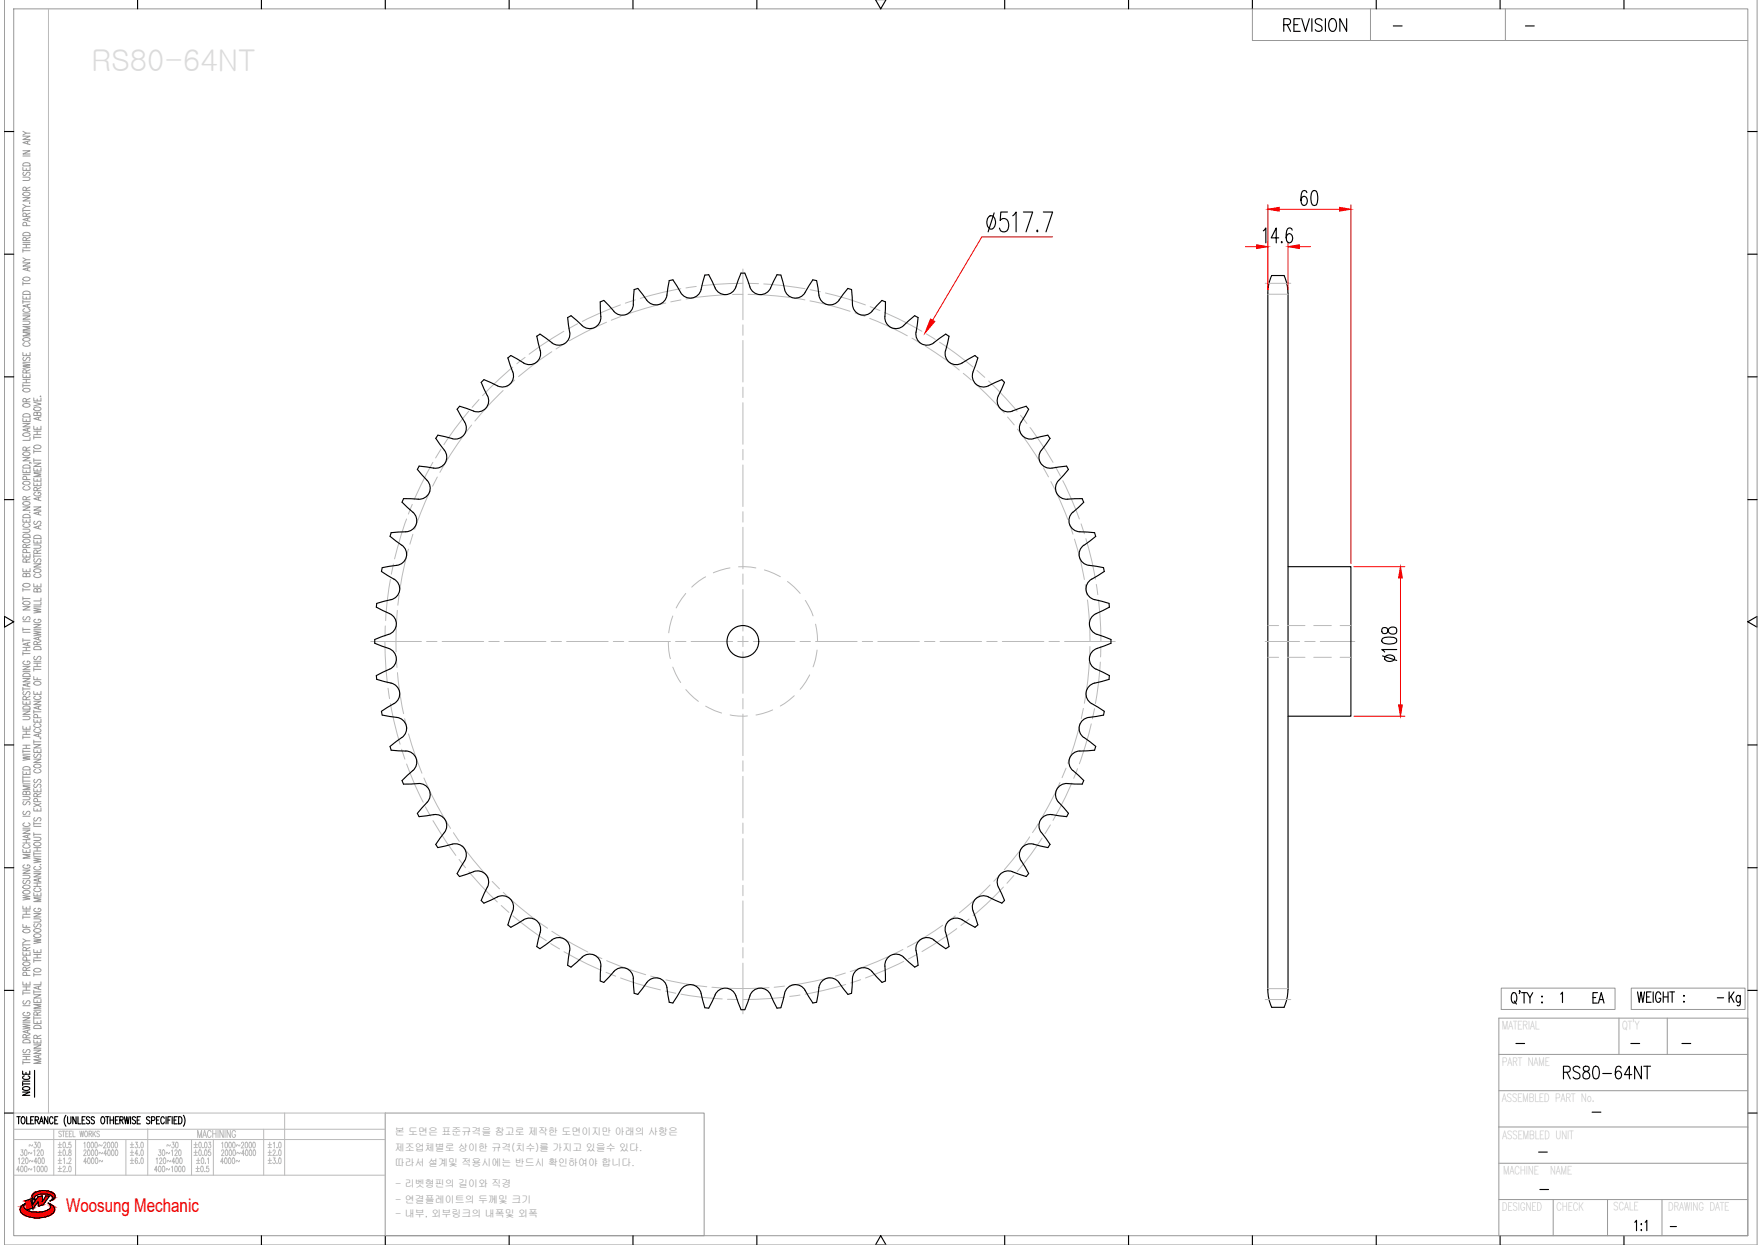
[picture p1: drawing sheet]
<svg xmlns="http://www.w3.org/2000/svg" width="297mm" height="210mm" viewBox="0 0 297 210" stroke-linecap="round" stroke-linejoin="round" font-family="sans-serif">
<defs><g id="words">
<text font-size="5.3" x="290.7" y="170.7">Kg</text>
<text font-size="4.9" x="267.8" y="170.4">EA</text>
<text font-size="3.2" fill="#f00" x="11.1" y="204.3">Woosung Mechanic</text>
<g font-size="2.6">
<text x="234.2" y="5.6">-</text>
<text x="256.5" y="5.6">-</text>
<text x="288.9" y="169.3">-</text>
<text x="254.7" y="177.1">-</text>
<text x="274.1" y="177.1">-</text>
<text x="282.9" y="177.1">-</text>
<text x="267.8" y="188.7">-</text>
<text x="258.6" y="195.4">-</text>
<text x="258.9" y="201.8">-</text>
<text x="280.8" y="208.1">-</text>
</g>
<g font-size="1.7" fill="#989898">
<text x="66.6" y="191.4">본 도면은 표준규격을 참고로 제작한 도면이지만 아래의 사항은</text>
<text x="66.6" y="194.1">제조업체별로 상이한 규격(치수)를 가지고 있을수 있다.</text>
<text x="66.6" y="196.6">따라서 설계및 적용시에는 반드시 확인하여야 합니다.</text>
<text x="66.7" y="200.2">- 리벳형핀의 길이와 직경</text>
<text x="66.7" y="202.8">- 연결플레이트의 두께및 크기</text>
<text x="66.7" y="205.2">- 내부, 외부링크의 내폭및 외폭</text>
</g>
</g></defs>
<!-- layer: 0 -->
<g fill="none" stroke="#989898" stroke-width=".17">
<path d="M.7 -.1v210h295.7v-210M2.3 1.5h292.5v206.8h-292.5zM211.3 1.5v5.3h83.5M231.2 1.5v5.3M253.9 1.5v5.3M3.9 33.3h1.2l-1.2 .6h1.2M3.9 29.9h.8l.4 .2-.2 .3h-1M3.9 28.2v.5h1.2v-.5M3.9 25.4h1.2l-1.2 .6h1.2M3.9 23h1.2l-1.2 .5h1.2M3.9 35.2v.6M3.9 35.5h1.2"/>
<path d="M3.9 34.5l.5 .3M3.9 26.3h1.2M3.9 22.1l.5 .4M3.9 39.3a.82 .82 0 0 1 1.2 .1v.3h-1.2zM3.9 32.5a.91 .91 0 0 1 1.2 .1 .64 .64 0 0 1-.6 .4 .64 .64 0 0 1-.6-.4zM3.9 27.6a.84 .84 0 0 1 1.2 .1v.3h-1.2zM4 29l-.1 .4 .1 .2 .3-.1a.52 .52 0 0 1 .7-.4l.1 .3-.2 .2M4.4 36.5v-.5h-.4l-.1 .5h1.2M4.4 32.1l-.1-.5h-.4v.5h1.2M4.4 28.4v.3M4.5 38.1l-.1-.5-.1-.1-.4 .1v.5h1.2M4.7 23.8v.4"/>
<path d="M4.7 36.8v.4M5 34.2v.1zM5.1 36.7l-1.2 .3 1.2 .3M5.1 34.8h-.7l-.5 .3M5.1 23.7l-1.2 .3 1.2 .4M5.1 22.5h-.7l-.5 .3M5.1 35.9l-.7 .3M5.1 31.6l-.7 .2M3.9 59.4v.6h1.2v-.6M3.9 54.1h.8l.4 .3-.2 .3h-1M3.9 53.2h1.2l-1.2 .6h1.2M3.9 49.9v.5h1.2v-.5"/>
<path d="M3.9 44.3h1.2l-1.2 .6h1.2M3.9 42v.5M3.9 47.5v.6M3.9 50.6v.6M3.9 52.9h1.2M3.9 50.9h1.2M3.9 47.8h1.2M3.9 43.5l.5 .3M3.9 42.3h1.2M3.9 41.8h1.2M3.9 41.2h1.2M3.9 40.9h1.2"/>
<path d="M3.9 57.1a.91 .91 0 0 1 1.2 0 .69 .69 0 0 1-1.2 .3zM3.9 49.2a.82 .82 0 0 1 1.2 .2v.2h-1.2zM3.9 46.9a.71 .71 0 0 1 1.2 .2 .7 .7 0 0 1-1.2-.1zM4.2 57.8a.32 .32 0 0 0-.3 .4 .32 .32 0 0 0 .4 .2h.3a.32 .32 0 0 0 .5-.2 .32 .32 0 0 0-.3-.4M4.2 52a.32 .32 0 0 0-.3 .5 .32 .32 0 0 0 .4 .2h.3a.32 .32 0 0 0 .5-.2 .32 .32 0 0 0-.3-.5M4.4 40.6v-.5h-.4l-.1 .5h1.2M4.4 41.2v.6M4.4 50.1v.3M4.4 59.6v.4M4.7 45.2v.4M4.7 51.4v.4M5.1 56h-1.2l1.2 .3-1.2 .3h1.2"/>
<path d="M5.1 55h-1.2l1.2 .3-1.2 .4h1.2M5.1 51.3l-1.2 .3 1.2 .3M5.1 45.1l-1.2 .3 1.2 .3M5.1 43.8h-.7l-.5 .3M5.1 40l-.7 .3M3.9 79.2v.5h1.2v-.5M3.9 77.1h1.2l-1.2 .6h1.2M3.9 73.2a.72 .72 0 0 1 1.2 .2 .87 .87 0 0 1-1.2 0zM3.9 71.4h1.2l-1.2 .6h1.2M3.9 70.5v.6h1.2v-.6M3.9 63.1v.5h1.2v-.5M3.9 61.3l1.2 .2-1.2 .2 1.2 .2-1.2 .2"/>
<path d="M3.9 64.7v.6M3.9 65h1.2M3.9 64.5h1.2M3.9 64h1.2M3.9 61.1h1.2M3.9 78.5a.84 .84 0 0 1 1.2 .1v.3h-1.2zM3.9 76.4a.71 .71 0 0 1 1.2 .2 .7 .7 0 0 1-1.2-.2zM3.9 69.9a.79 .79 0 0 1 1.2 .1v.3h-1.2zM3.9 68.2a.91 .91 0 0 1 1.2 .1 .69 .69 0 0 1-1.2 .2zM3.9 65.6a.74 .74 0 0 1 1.2 .2 .7 .7 0 0 1-1.2-.1zM4 60.2a.29 .29 0 0 0-.1 .5 .29 .29 0 0 0 .5-.1l.1-.2a.31 .31 0 0 1 .5-.1 .31 .31 0 0 1-.1 .5M4.4 75.9v-.5h-.5v.5h1.2"/>
<path d="M4.4 67.7v-.4l-.4-.1-.1 .5h1.2M4.4 62.9v-.5h-.5v.5h1.2M4.4 63.3v.3M4.4 64v.5M4.4 70.8v.3M4.4 79.4v.3M4.7 72.3v.4M5 78l.3 .1M5.1 73.8v.4h-1.2M5.1 72.2l-1.2 .3 1.2 .3M5.1 75.4l-.7 .2M5.1 67.2l-.7 .3"/>
<path d="M5.1 62.3l-.7 .3M5.7 78.9v.5h1.2v-.5M5.7 78.1h1.2l-1.2 .5h1.2M5.7 71.9v.5h1.2v-.5M5.7 67.8l1.2 .3-1.2 .3M5.7 67.1v.5h1.2v-.5M5.7 73.5v.5M5.7 75.8v.6M5.7 77.3v.6M5.7 77.6h1.2M5.7 76.1h1.2M5.7 73.7h1.2"/>
<path d="M5.7 73.3h1.2M5.7 72.7h1.2M5.8 75.2a.71 .71 0 0 1 1.1 .2 .73 .73 0 0 1-1.2-.1zM5.8 68.8a.91 .91 0 0 1 1.1 0 .69 .69 0 0 1-1.1 .3zM6.3 69.7l.2-.2h.3l.1 .2v.4h-1.2l.1-.6 .4 .1 .1 .5M6.3 67.3v.3M6.3 72.1v.3M6.3 72.7v.6M6.3 79.1v.3M6.5 70.4v.4M6.8 66.8h.1zM6.9 79.7h-1.2l1.2 .3-1.2 .4h1.2"/>
<path d="M6.9 70.3l-1.2 .3 1.2 .3M3.9 95.9v.5h1.2v-.5M3.9 93.4v.5h1.2v-.5M3.9 89.2h1l.2 .2-.2 .3-1 .1M3.9 87.5v.5h1.2v-.5M3.9 85.5h1.2l-1.2 .5h1.2M3.9 99.2v.5M3.9 99.4h1.2M3.9 80h1.2M3.9 98.5a.91 .91 0 0 1 1.2 .1 .64 .64 0 0 1-.6 .4 .64 .64 0 0 1-.6-.4zM3.9 91.1a.71 .71 0 0 1 1.2 .2 .73 .73 0 0 1-1.2-.2zM3.9 90.2a.79 .79 0 0 1 1.2 .1v.3h-1.2z"/>
<path d="M3.9 86.9a.82 .82 0 0 1 1.2 .1v.3h-1.2zM3.9 84.7a.91 .91 0 0 1 1.2 .1 .64 .64 0 0 1-.6 .4 .64 .64 0 0 1-.6-.4zM3.9 81.3a.91 .91 0 0 1 1.2 .1 .64 .64 0 0 1-.6 .4 .64 .64 0 0 1-.6-.4zM4.2 88.3a.32 .32 0 0 0-.3 .4 .32 .32 0 0 0 .4 .2h.3a.32 .32 0 0 0 .5-.2 .32 .32 0 0 0-.3-.4M4.2 82a.32 .32 0 0 0-.3 .4 .32 .32 0 0 0 .4 .2h.3a.32 .32 0 0 0 .5-.2 .32 .32 0 0 0-.3-.4M4.4 96.9l.3-.2h.3l.1 .2v.3h-1.2l.1-.5h.4v.5M4.4 94.8v-.5l-.4-.1-.1 .6h1.2M4.4 92.3l-.1-.5-.4 .1v.4h1.2M4.4 84.3v-.5l-.4-.1-.1 .6h1.2M4.4 87.7v.3M4.4 93.6v.3M4.4 96.1v.3"/>
<path d="M4.5 93.2l-.1-.5h-.5v.5h1.2M4.5 80.8l-.1-.4-.1-.1-.4 .1v.4h1.2M5 86.4h.1M5.1 94.2l-.7 .3M5.1 91.8l-.7 .2M5.1 83.7l-.7 .3M5.7 98.4v.5h1.2v-.5M5.7 95.1h1.2l-1.2 .5h1.2M5.7 91.9h.9l.3 .2-.2 .3h-1M5.7 91v.6h1.2v-.6M5.7 85.5h1.2l-1.2 .5h1.2M5.7 81.4v.5h1.2v-.5"/>
<path d="M5.7 80.6v.5h1.2v-.5M5.7 93.5v.6M5.7 93.8h1.2M5.8 96a.91 .91 0 0 1 1.1 .1 .64 .64 0 0 1-.6 .4 .64 .64 0 0 1-.6-.4zM5.8 90.4a.79 .79 0 0 1 1.1 .1v.3h-1.2zM5.9 94.2a.29 .29 0 0 0-.2 .5 .29 .29 0 0 0 .5-.1l.1-.2a.31 .31 0 0 1 .5-.1 .31 .31 0 0 1-.1 .5M5.9 87.9l-.2 .2 .2 .3 .3-.1 .1-.3a.3 .3 0 0 1 .5-.1 .3 .3 0 0 1-.1 .5M6 96.8a.32 .32 0 0 0-.3 .4 .32 .32 0 0 0 .5 .2h.2a.32 .32 0 0 0 .5-.2 .32 .32 0 0 0-.3-.4M6 83a.32 .32 0 0 0-.3 .4 .32 .32 0 0 0 .5 .2h.2a.34 .34 0 0 0 .5-.3 .34 .34 0 0 0-.5-.3v.2M6.3 99.4l.2-.2 .3 .1 .1 .1v.4h-1.2l.1-.5h.4l.1 .5M6.3 93.3l-.1-.5h-.4l-.1 .5h1.2M6.3 82.7l-.1-.5h-.4l-.1 .5h1.2"/>
<path d="M6.3 80.8v.3M6.3 81.6v.3M6.3 91.2v.4M6.3 98.6v.3M6.5 83.9v.4M6.5 86.4v.4M6.5 88.7v.4M6.9 88.6l-1.2 .3 1.2 .3M6.9 86.2l-1.2 .3 1.2 .4M6.9 83.8l-1.2 .3 1.2 .3M6.9 92.7l-.6 .3M6.9 82.2l-.6 .3"/>
<path d="M3.9 119.9h1.2l-1.2 .6h1.2M3.9 118.2v.5h1.2v-.5M3.9 114.4h1.2l-1.2 .5h1.2M3.9 112.3h1.2l-1.2 .6h1.2M3.9 102.3h1.2l-1.2 .5h1.2M3.9 100.6v.6M3.9 105.8v.6M3.9 107.6v.6M3.9 109.9v.6M3.9 115.9v.5M3.9 116.2h1.2M3.9 113.2h1.2"/>
<path d="M3.9 110.2h1.2M3.9 109.7h1.2M3.9 109.1h1.2M3.9 107.9h1.2M3.9 106.6h1.2M3.9 106.1h1.2M3.9 104.8h1.2M3.9 100.9h1.2M3.9 119.2a.84 .84 0 0 1 1.2 .1v.3h-1.2zM3.9 113.7a.82 .82 0 0 1 1.2 .1v.3h-1.2zM3.9 101.5a.91 .91 0 0 1 1.2 .1 .69 .69 0 0 1-1.2 .2zM4 116.6a.29 .29 0 0 0-.1 .5 .29 .29 0 0 0 .5-.1l.1-.2a.31 .31 0 0 1 .5-.1 .31 .31 0 0 1-.1 .5"/>
<path d="M4 104a.29 .29 0 0 0-.1 .4 .29 .29 0 0 0 .5 0l.1-.3a.31 .31 0 0 1 .5-.1 .31 .31 0 0 1-.1 .5M4.2 111.5a.32 .32 0 0 0-.3 .4 .32 .32 0 0 0 .4 .2h.3a.34 .34 0 0 0 .5-.3 .34 .34 0 0 0-.5-.3v.2M4.4 118v-.5l-.4-.1-.1 .6h1.2M4.4 109.1v.6M4.4 118.4v.3M4.7 108.4v.4M4.7 115.3v.4M5.1 115.2l-1.2 .3 1.2 .3M5.1 108.3l-1.2 .3 1.2 .3M5.1 117.4l-.7 .3M5.7 118.2h1.2l-1.2 .6h1.2M5.7 116.6v.5h1.2v-.5"/>
<path d="M5.7 114.1v.5h1.2M5.7 106.4l1.2 .2-1.2 .2 1.2 .2-1.2 .2M5.7 105.3h1.2l-1.2 .5h1.2M5.7 102.5l1.2 .3-1.2 .1 1.2 .3-1.2 .1M5.7 112.6v.5M5.7 119.7v.6M5.7 112.9h1.2M5.7 112.4h1.2M5.7 111.8h1.2M5.7 111.5h1.2M5.7 106.2h1.2M5.7 102.3h1.2"/>
<path d="M5.8 115a.71 .71 0 0 1 1.1 .3 .7 .7 0 0 1-1.2-.2zM5.8 109.1a.84 .84 0 0 1 1.1 .2v.2h-1.2zM5.9 110.7a.29 .29 0 0 0-.2 .4 .29 .29 0 0 0 .5 0l.1-.3a.31 .31 0 0 1 .5-.1 .31 .31 0 0 1-.1 .5M6 117.4a.32 .32 0 0 0-.3 .4 .32 .32 0 0 0 .5 .2h.2a.32 .32 0 0 0 .5-.2 .32 .32 0 0 0-.3-.4M6 104.4a.32 .32 0 0 0-.3 .4 .32 .32 0 0 0 .5 .2h.2a.33 .33 0 0 0 .5-.3 .33 .33 0 0 0-.5-.3v.2M6.3 108.7l-.1-.5h-.4l-.1 .5h1.2M6.3 111.8v.6M6.3 114.3v.3M6.3 116.7v.4M6.5 107.5v.4M6.5 119.1v.4M6.9 119l-1.2 .3 1.2 .3"/>
<path d="M6.9 107.3l-1.2 .3 1.2 .4M6.9 101.5v.5h-1.2M6.9 100.8v.5h-1.2M6.9 108.1l-.6 .3M3.9 139.9h1.2l-1.2 .6h1.2M3.9 134.3h.8l.4 .2-.2 .3h-1M3.9 130v.6h1.2v-.6M3.9 127.4l1.2 .2-1.2 .2 1.2 .2-1.2 .2M3.9 122.4v.6h1.2v-.6M3.9 120.8h.8l.4 .2-.2 .3h-1M3.9 124v.6M3.9 126.4v.6"/>
<path d="M3.9 130.8v.5M3.9 131.4v.6M3.9 139.6h1.2M3.9 137.6h1.2M3.9 132.2h1.2M3.9 131.7h1.2M3.9 131h1.2M3.9 127.2h1.2M3.9 126.7h1.2M3.9 126.2h1.2M3.9 125.6h1.2M3.9 124.3h1.2"/>
<path d="M3.9 123.8h1.2M3.9 123.3h1.2M3.9 129.4a.82 .82 0 0 1 1.2 .1v.3h-1.2zM4 136.8a.29 .29 0 0 0-.1 .4 .29 .29 0 0 0 .5 0l.1-.3a.31 .31 0 0 1 .5-.1 .31 .31 0 0 1-.1 .5M4 135.1l-.1 .2 .1 .4 .3-.1 .2-.3a.3 .3 0 0 1 .5-.1 .3 .3 0 0 1-.1 .5M4.2 138.7a.32 .32 0 0 0-.3 .4 .32 .32 0 0 0 .4 .3h.3a.32 .32 0 0 0 .5-.3 .32 .32 0 0 0-.3-.4M4.4 133.6l.3-.2h.3l.1 .2v.4h-1.2l.1-.6 .4 .1v.5M4.4 122.6v.4M4.4 123.3v.5M4.4 125.6v.6M4.4 130.2v.4M5.1 132.5h-1.2l1.2 .3-1.2 .3h1.2"/>
<path d="M5.7 136.2v.5h1.2v-.5M5.7 133v.5h1.2v-.5M5.7 128h1.2l-1.2 .6h1.2M5.7 126.3v.6h1.2v-.6M5.7 125.5h1.2l-1.2 .6h1.2M5.7 121.3v.5h1.2v-.5M5.7 124.8v.5M5.7 138.6v.5M5.7 139.3h1.2M5.7 138.9h1.2M5.7 135.5l1.2 .5M5.7 125.1h1.2"/>
<path d="M5.7 120h1.2M5.8 129a.91 .91 0 0 1 1.1 .1 .69 .69 0 0 1-1.1 .2zM5.9 137.9a.29 .29 0 0 0-.2 .4 .29 .29 0 0 0 .5 0l.1-.3a.31 .31 0 0 1 .5-.1 .31 .31 0 0 1-.1 .5M5.9 132.2l-.2 .4a.26 .26 0 0 0 .2 .2 .26 .26 0 0 0 .3-.2l.1-.2a.31 .31 0 0 1 .5-.1 .31 .31 0 0 1-.1 .5M5.9 131.4a.29 .29 0 0 0-.2 .5 .29 .29 0 0 0 .5-.1l.1-.2a.31 .31 0 0 1 .5-.1 .31 .31 0 0 1-.1 .5M5.9 127.1a.29 .29 0 0 0-.2 .5 .29 .29 0 0 0 .5-.1l.1-.2a.31 .31 0 0 1 .5-.1 .31 .31 0 0 1-.1 .5M6 129.7a.32 .32 0 0 0-.3 .4 .32 .32 0 0 0 .5 .2h.2a.32 .32 0 0 0 .5-.2 .32 .32 0 0 0-.3-.4M6 122.9a.32 .32 0 0 0-.3 .4 .32 .32 0 0 0 .5 .2h.2a.32 .32 0 0 0 .5-.2 .32 .32 0 0 0-.3-.4M6 122a.32 .32 0 0 0-.3 .5 .32 .32 0 0 0 .5 .2h.2a.32 .32 0 0 0 .5-.2 .32 .32 0 0 0-.3-.5M6.3 134.3l-.1-.4-.4-.1-.1 .5h1.2M6.3 121.4v.4M6.3 126.5v.4"/>
<path d="M6.3 133.2v.3M6.3 136.4v.3M6.3 135.2v-.5l-.2-.1-.3 .1-.1 .5h1.2M6.3 121v-.5h-.5l-.1 .5h1.2M6.5 123.8v.4M6.8 124.5h.1zM6.9 123.6l-1.2 .4 1.2 .3M6.9 135.5l-1.2 .5M6.9 133.8l-.6 .2M3.9 155.8v.6h1.2M3.9 152.8v.5h1.2v-.5M3.9 151l1.2 .1-1.2 .2 1.2 .2-1.2 .2"/>
<path d="M3.9 149.5a.72 .72 0 0 1 1.2 .1 .87 .87 0 0 1-1.2 0zM3.9 147.6h.8l.4 .2-.2 .3h-1M3.9 146.7h1.2l-1.2 .5h1.2M3.9 143.2v.5h1.2v-.5M3.9 154.4v.5M3.9 159v.6M3.9 159.3h1.2M3.9 158.3l.5 .3M3.9 154.6h1.2M3.9 154.1h1.2M3.9 153.6h1.2M3.9 142.1h1.2"/>
<path d="M3.9 141.6h1.2M3.9 156.8a.91 .91 0 0 1 1.2 .1 .64 .64 0 0 1-.6 .4 .64 .64 0 0 1-.6-.4zM3.9 150.3a.91 .91 0 0 1 1.2 0 .64 .64 0 0 1-.6 .5 .64 .64 0 0 1-.6-.5zM4 148.4a.29 .29 0 0 0-.1 .5 .29 .29 0 0 0 .5-.1l.1-.2a.31 .31 0 0 1 .5-.1 .31 .31 0 0 1-.1 .5M4.2 145.8a.32 .32 0 0 0-.3 .4 .32 .32 0 0 0 .4 .2h.3a.33 .33 0 0 0 .5-.3 .33 .33 0 0 0-.5-.3v.2M4.2 142.4a.32 .32 0 0 0-.3 .4 .32 .32 0 0 0 .4 .2h.3a.32 .32 0 0 0 .5-.2 .32 .32 0 0 0-.3-.4M4.4 141.6v.5M4.4 143.4v.3M4.4 152.9v.4M4.4 153.6v.5M4.4 156v.4M4.7 140.8v.4"/>
<path d="M5.1 158.6h-.7l-.5 .3M5.1 144.1h-1.2l1.2 .3-1.2 .3h1.2M5.1 140.7l-1.2 .3 1.2 .4M5.1 159.7l-.7 .3M5.7 158.3l1.2 .2-1.2 .2 1.2 .2-1.2 .2M5.7 154.9h.9l.3 .2-.2 .3-1 .1M5.7 154h1.2l-1.2 .6h1.2M5.7 150.5v.6h1.2v-.6M5.7 147.3h1.2l-1.2 .5h1.2M5.7 144.7l1.2 .2-1.2 .2 1.2 .2-1.2 .2M5.7 141.2h.9l.3 .2-.2 .3h-1M5.7 140.4v.5"/>
<path d="M5.7 143.7v.5M5.7 149.5h1.2M5.7 148.9h1.2M5.7 147h1.2M5.7 144.4h1.2M5.7 143.9h1.2M5.7 143.5h1.2M5.7 142.9h1.2M5.7 140.7h1.2M5.8 157.6a.71 .71 0 0 1 1.1 .2 .7 .7 0 0 1-1.2-.1zM5.8 156.7a.71 .71 0 0 1 1.1 .2 .7 .7 0 0 1-1.2-.1zM5.8 142.1a.71 .71 0 0 1 1.1 .3 .7 .7 0 0 1-1.2-.2z"/>
<path d="M5.9 155.8l-.2 .1 .2 .4 .3-.1 .1-.3a.3 .3 0 0 1 .5-.1 .3 .3 0 0 1-.1 .5M6 153.1a.32 .32 0 0 0-.3 .4 .32 .32 0 0 0 .5 .2h.2a.34 .34 0 0 0 .5-.3 .34 .34 0 0 0-.5-.3v.2M6 149.7a.32 .32 0 0 0-.3 .4 .32 .32 0 0 0 .5 .2h.2a.32 .32 0 0 0 .5-.2 .32 .32 0 0 0-.3-.4M6 146.1a.32 .32 0 0 0-.3 .4 .32 .32 0 0 0 .5 .2h.2a.32 .32 0 0 0 .5-.2 .32 .32 0 0 0-.3-.4M6.3 142.9v.6M6.3 148.9v.6M6.3 150.7v.4M6.5 148.2v.4M6.8 145.8h.1zM6.9 151.4h-1.2l1.2 .3-1.2 .3h1.2M6.9 148.1l-1.2 .3 1.2 .3M3.9 172.7l1.2 .2-1.2 .2 1.2 .2-1.2 .2"/>
<path d="M3.9 171.6h1.2l-1.2 .5h1.2M3.9 165.5v.6h1.2v-.6M3.9 160.5v.6h1.2v-.6M3.9 179.1h1.2M3.9 167.1v.6M3.9 178.9v.5M3.9 178.7h1.2M3.9 178.1h1.2M3.9 177.8h1.2M3.9 172.4h1.2M3.9 169.6h1.2M3.9 167.4h1.2"/>
<path d="M3.9 167h1.2M3.9 166.4h1.2M3.9 175.4a.82 .82 0 0 1 1.2 .1v.3h-1.2zM3.9 162.3a.71 .71 0 0 1 1.2 .3 .7 .7 0 0 1-1.2-.2zM4 176.9l-.1 .2 .1 .4 .3-.1 .2-.3a.3 .3 0 0 1 .5-.1 .3 .3 0 0 1-.1 .5M4 168.7a.29 .29 0 0 0-.1 .5 .29 .29 0 0 0 .5-.1l.1-.2a.31 .31 0 0 1 .5-.1 .31 .31 0 0 1-.1 .5M4.2 170.7a.32 .32 0 0 0-.3 .4 .32 .32 0 0 0 .4 .2h.3a.33 .33 0 0 0 .5-.3 .33 .33 0 0 0-.5-.3v.2M4.4 175v-.5l-.4-.1-.1 .6h1.2M4.4 163.6v-.5h-.4l-.1 .5h1.2M4.4 160.3v-.5h-.4l-.1 .5h1.2M4.4 160.7v.4M4.4 165.7v.4"/>
<path d="M4.4 166.4v.6M4.4 178.1v.6M4.5 164.5l-.1-.5h-.5v.5h1.2M4.5 161.9l-.1-.5-.1-.1-.4 .1v.5h1.2M4.7 173.7v.4M5.1 173.6l-1.2 .3 1.2 .4M5.1 174.4l-.7 .3M5.1 163.1l-.7 .2M5.7 177.1h1.2l-1.2 .5h1.2M5.7 176.2h1.2l-1.2 .5h1.2M5.7 175.3v.5h1.2v-.5M5.7 172v.6h1.2v-.6"/>
<path d="M5.7 168.5v.5h1.2v-.5M5.7 167.7h1.2l-1.2 .6h1.2M5.7 160.1v.5h1.2v-.5M5.7 171.6h1.2M5.7 161.7v.6M5.7 164.1v.5M5.7 166.9v.6M5.7 171.4v.5M5.7 170.3h1.2M5.7 167.2h1.2M5.7 164.3h1.2M5.7 162h1.2"/>
<path d="M5.7 161.5h1.2M5.7 160.9h1.2M5.8 173a.82 .82 0 0 1 1.1 .1v.3h-1.2zM5.8 163.4a.71 .71 0 0 1 1.1 .3 .87 .87 0 0 1-1.2 0zM6.3 175.1l-.1-.5h-.4l-.1 .5h1.2M6.3 171.1l-.1-.4-.4-.1-.1 .5h1.2M6.3 160.3v.3M6.3 160.9v.6M6.3 168.7v.3M6.3 172.2v.4M6.3 175.5v.3M6.5 166.3v.4"/>
<path d="M6.5 177.9v.4M6.9 178.7h-1.2l1.2 .3-1.2 .3h1.2M6.9 177.8l-1.2 .3 1.2 .3M6.9 169.3h-1.2l1.2 .4-1.2 .3h1.2M6.9 166.2l-1.2 .3 1.2 .4M6.9 165.5v.5h-1.2M6.9 174.5l-.6 .3M6.9 170.6l-.6 .3M252.8 177.8h42M252.8 171.7h42v36.6h-42zM253.2 166.6h19.2v3.6h-19.2zM273.1 171.7v6.1"/>
<path d="M275.2 166.6h19.2v3.6h-19.2zM281.2 171.7v6.1M65 187.7h53.8v20.6h-53.8zM252.8 196.1h42M252.8 183.9h42M252.8 190h42M252.8 202.2h42M262 202.2v6.1M271.2 202.2v6.1M280.3 202.2v6.1"/>
</g>
<g fill="none" stroke="#000" stroke-width=".19">
<path d="M23.2 -.1v1.6M44.1 -.1v1.6M65 -.1v1.6M85.9 -.1v1.6M106.8 -.1v1.6M127.7 -.1v1.6M147.7 -.1l.9 1.6 .9-1.6M169.5 -.1v1.6M190.4 -.1v1.6M211.3 -.1v1.6M232.1 -.1v1.6M253 -.1v1.6"/>
<path d="M273.9 -.1v1.6M216.5 4.2h.8a.52 .52 0 0 0 .4-.5 .52 .52 0 0 0-.4-.6h-.8v2.2M217.1 4.2l.6 1.1M218.3 4.2h.6M219.3 3.1h-1v2.2h1M219.6 3.1l.6 2.2 .7-2.2M221.3 3.1v2.2M223 3.4a.58 .58 0 0 0-.7-.3 .58 .58 0 0 0-.4 .8l.8 .4a.53 .53 0 0 1 .3 .5 .53 .53 0 0 1-.4 .5h-.3l-.4-.3M223.6 3.1v2.2M224.5 3.3l.1-.2a.93 .93 0 0 1 .8 1.4l-.1 .3a.57 .57 0 0 1-.5 .5 .57 .57 0 0 1-.6-.5 1.47 1.47 0 0 1 .3-1.5zM227.1 3.1v2.2l-1.1-2.2v2.2M.7 22.2h1.6"/>
<path d="M294.8 22.2h1.6M.7 42.9h1.6M93.1 57.8l-2-1.5-.6 .4 .5 1.9a1.95 1.95 0 0 1-.6 2.5 1.95 1.95 0 0 1-2.5-.2l-1.7-1-.5 .5M95.7 53.5l.3 2a1.91 1.91 0 0 1-.6 2.3 1.91 1.91 0 0 1-2.3 0M103.5 52.5l-1.7-1.8-.6 .2 .1 2a1.95 1.95 0 0 1-1 2.3 1.95 1.95 0 0 1-2.5-.7l-1.5-1.3-.6 .3M118.3 48.8a1.91 1.91 0 0 1-1.9 1.5 1.91 1.91 0 0 1-1.8-1.4l-1.1-1.7-.6 .1-.3 2a1.95 1.95 0 0 1-1.5 2.1 1.95 1.95 0 0 1-2.3-1.2l-1.2-1.6-.6 .2-.2 2a1.91 1.91 0 0 1-1 2.1 1.91 1.91 0 0 1-2.3-.4M118.9 46.4l-.6 2.4M118.9 46.4l.6-.1 1.1 2.3M124.1 48.4a1.87 1.87 0 0 1-1.7 1.3 1.87 1.87 0 0 1-1.8-1.2M124.1 48.4l.9-2.3h.2h.4l.9 2.3M131.7 46.4l-.6-.1-.9 1.8a1.91 1.91 0 0 1-1.8 1.6 1.91 1.91 0 0 1-1.9-1.3M131.7 46.4l.6 2.4"/>
<path d="M132.3 48.8a1.87 1.87 0 0 0 1.6 1.4 1.87 1.87 0 0 0 1.9-.9M135.8 49.3l1.3-2.1 .6 .1 .4 2a1.94 1.94 0 0 0 1.4 2.1 1.94 1.94 0 0 0 2.3-1.2l1.2-1.6 .6 .2 .2 2a1.92 1.92 0 0 0 1 2.1 1.92 1.92 0 0 0 2.3-.4M147.1 52.5l1.7-1.8 .6 .2-.1 2a1.95 1.95 0 0 0 1 2.3 1.95 1.95 0 0 0 2.5-.7l1.5-1.3 .6 .3M154.9 53.5l-.3 2a1.91 1.91 0 0 0 .6 2.3 1.91 1.91 0 0 0 2.3 0M157.5 57.8l2-1.5 .6 .4-.5 1.9a1.95 1.95 0 0 0 .6 2.5 1.95 1.95 0 0 0 2.5-.2l1.7-1 .5 .4-.6 1.9a1.95 1.95 0 0 0 .3 2.6 1.95 1.95 0 0 0 2.6 0l1.8-.8 .4 .5M214.5 46.4l-.5 1.5-.1 1.5v117.5l.1 1.5 .5 1.4h2.1M214.5 46.5h2.1M216.6 46.4l.5 1.5 .1 1.5 .1 117.5-.2 1.5-.5 1.4M294.8 42.9h1.6M.7 63.5h1.6M70.4 79.1l1.7 1.9M73.2 78.9l-2.5-.3-.3 .6"/>
<path d="M73.5 73.9l1.2 1.6a1.92 1.92 0 0 1 .5 2.3 1.92 1.92 0 0 1-2 1.1M77.1 69l1 1.7a1.95 1.95 0 0 1 .2 2.6 1.95 1.95 0 0 1-2.5 .5l-1.9-.4-.4 .5M77.5 68.5l-.4 .5M77.5 68.5l2.4 .8M81.2 64.5l1 2.2M81.2 64.5l.4-.5 2.3 1M82.2 66.7a1.87 1.87 0 0 1-.3 2.1 1.87 1.87 0 0 1-2 .5M85.7 60.3l.6 1.9a1.91 1.91 0 0 1-.1 2.4 1.91 1.91 0 0 1-2.3 .4M169.4 64.5l-.8 1.8a1.92 1.92 0 0 0-.1 2.3 1.92 1.92 0 0 0 2.3 .7M173.1 68.5l.4 .5M173.1 68.5l-2.3 .8M173.5 69l-1 1.7a1.94 1.94 0 0 0-.2 2.6 1.94 1.94 0 0 0 2.5 .5l1.9-.4"/>
<path d="M175.7 75.9a1.87 1.87 0 0 0-.2 2.1 1.87 1.87 0 0 0 2 .9M176.8 73.4l.3 .5M177.1 73.9l-1.4 2M179.9 78.6l.3 .5-1.3 1.5a1.94 1.94 0 0 0-.7 2.5 1.94 1.94 0 0 0 2.3 1h2l.3 .6-1.8 1.7M179.9 78.6l-2.4 .3M294.8 63.5h1.6M.7 84.2h1.6M66 89.8l-.2 .6 1.6 1.2a1.94 1.94 0 0 1 1.1 2.3 1.94 1.94 0 0 1-2.1 1.5l-1.9 .3-.2 .6 2.2 1.3M66.5 97.6a1.87 1.87 0 0 1 .9 2 1.87 1.87 0 0 1-1.5 1.5M68.5 89.7l-2.5 .1M69.6 86.4a1.87 1.87 0 0 1 .6 2 1.87 1.87 0 0 1-1.7 1.3M72 81a1.91 1.91 0 0 1 .3 2.3 1.91 1.91 0 0 1-2.2 .8h-2l-.3 .6 1.8 1.7"/>
<path d="M181 86.4a1.92 1.92 0 0 0-.5 2.3 1.92 1.92 0 0 0 2.1 1l2 .1 .2 .6-1.5 1.2a1.94 1.94 0 0 0-1.2 2.3 1.94 1.94 0 0 0 2.1 1.5l1.9 .3 .2 .6-2.1 1.3M184.1 97.6a1.87 1.87 0 0 0-.9 2 1.87 1.87 0 0 0 1.5 1.5M217.3 95.5h10.6v25.2h-10.6M294.8 84.2h1.6M.7 103.9l1.6 .9-1.6 .9zM63.5 102.4l2.2 1.1M63.5 101.7v.7M65.6 106.9l-2.4 .9v.5v.2l2.4 .8M65.6 109.3a1.87 1.87 0 0 1 1.2 1.7 1.87 1.87 0 0 1-1.1 1.8M65.7 112.8l-2.2 1.1v.6l2 .6a1.94 1.94 0 0 1 1.9 1.6 1.94 1.94 0 0 1-1.4 2.2l-1.7 1 .2 .7 1.9 .3a1.94 1.94 0 0 1 2.1 1.5 1.94 1.94 0 0 1-1.1 2.2l-1.6 1.2M65.7 103.5a1.87 1.87 0 0 1 1.1 1.8 1.87 1.87 0 0 1-1.2 1.7M66 101.1l-2.4 .6"/>
<path d="M184.7 101.1l2.4 .6M184.9 103.5a1.87 1.87 0 0 0-1.1 1.8 1.87 1.87 0 0 0 1.3 1.7M184.9 112.8l2.2 1.1v.6l-1.9 .6a1.94 1.94 0 0 0-2 1.6 1.94 1.94 0 0 0 1.4 2.2l1.7 1-.2 .7-1.9 .3a1.94 1.94 0 0 0-2.1 1.4 1.94 1.94 0 0 0 1.2 2.3l1.5 1.2M185.1 109.3a1.87 1.87 0 0 0-1.3 1.7 1.87 1.87 0 0 0 1.1 1.8M185.1 106.9l2.3 .9v.2v.5l-2.3 .8M187.1 101.7v.7M187.1 102.4l-2.2 1.1M294.8 104.8l1.6-.9v1.8zM.7 125.6h1.6M65.8 125.9l.2 .6M66 126.5l2.5 .1M68.5 126.6a1.87 1.87 0 0 1 1.7 1.3 1.87 1.87 0 0 1-.6 2"/>
<path d="M69.6 129.9l-1.8 1.7 .3 .6 2-.1a1.91 1.91 0 0 1 2.2 .8 1.91 1.91 0 0 1-.3 2.4M70.4 137.1l.3 .6 2-.3a1.96 1.96 0 0 1 2.4 .8 1.96 1.96 0 0 1-.4 2.5l-1.2 1.7 .1 .2 .3 .3 1.9-.4a1.95 1.95 0 0 1 2.5 .5 1.95 1.95 0 0 1-.2 2.5l-1 1.8M72.1 135.3l-1.7 1.8M179.9 137.7l-2-.3a1.93 1.93 0 0 0-2.2 .6 1.93 1.93 0 0 0 0 2.4M181 129.9l1.8 1.7-.3 .6-2-.1a1.94 1.94 0 0 0-2.3 1.1 1.94 1.94 0 0 0 .7 2.4l1.3 1.5-.3 .6M182.1 126.6a1.87 1.87 0 0 0-1.7 1.3 1.87 1.87 0 0 0 .6 2M184.8 125.9l-.2 .6-2.5 .1M294.8 125.6h1.6M.7 146.3h1.6M77.1 147.3l.4 .5M77.5 147.8l1.9-.7a1.91 1.91 0 0 1 2.3 .2 1.91 1.91 0 0 1 .5 2.3M82.2 149.6l-1 2.2 .4 .5 2.3-1.1"/>
<path d="M83.9 151.2a1.91 1.91 0 0 1 2.3 .5 1.91 1.91 0 0 1 .1 2.3l-.6 1.9M85.7 155.9l.5 .4M86.2 156.3l1.7-1a1.95 1.95 0 0 1 2.5-.1 1.95 1.95 0 0 1 .6 2.4l-.5 2 .4 .2 .2 .1 1.6-1.1a1.94 1.94 0 0 1 2.5-.5 1.94 1.94 0 0 1 .8 2.5l-.3 1.9M164.5 156.3l-1.8-1a1.95 1.95 0 0 0-2.5-.2 1.95 1.95 0 0 0-.6 2.5l.5 2-.4 .2-.2 .1-1.6-1.1a1.94 1.94 0 0 0-2.5-.5 1.94 1.94 0 0 0-.8 2.5l.3 1.9M168.4 149.6l1 2.2-.4 .5-1.8-.9a1.95 1.95 0 0 0-2.6 .1 1.95 1.95 0 0 0-.3 2.5l.6 1.9-.5 .4M173.1 147.8l-1.9-.7a1.91 1.91 0 0 0-2.3 .2 1.91 1.91 0 0 0-.5 2.3M173.5 147.3l-.4 .5M175.7 140.4l1.4 2-.3 .5M176.7 142.9l-1.9-.4a1.94 1.94 0 0 0-2.5 .5 1.94 1.94 0 0 0 .2 2.5l1 1.8M294.8 146.3h1.6M.7 167h1.6M95.7 162.8l.6 .3"/>
<path d="M96.3 163l1.5-1.3a1.95 1.95 0 0 1 2.5-.7 1.95 1.95 0 0 1 1 2.4l-.1 2 .4 .2h.2l1.4-1.4a1.94 1.94 0 0 1 2.4-.9 1.94 1.94 0 0 1 1.2 2.2l.2 2h.2l.4 .2 1.2-1.6a1.95 1.95 0 0 1 2.3-1.2 1.95 1.95 0 0 1 1.5 2.1l.3 2 .6 .1 1.3-2.1M114.8 167a1.87 1.87 0 0 1 1.9-1 1.87 1.87 0 0 1 1.6 1.5M118.3 167.5l.6 2.4M120.6 167.7a1.87 1.87 0 0 1 1.8-1.1 1.87 1.87 0 0 1 1.7 1.3M120.6 167.7l-1.1 2.3-.6-.1M124.1 167.9l.9 2.3h.2h.4l.9-2.3M130 167.7l1.1 2.3 .6-.1M130 167.7a1.87 1.87 0 0 0-1.8-1.1 1.87 1.87 0 0 0-1.7 1.3M132.3 167.5l-.6 2.4M135.8 167a1.87 1.87 0 0 0-1.9-1 1.87 1.87 0 0 0-1.6 1.5M154.3 163l-1.5-1.3a1.95 1.95 0 0 0-2.5-.7 1.95 1.95 0 0 0-1 2.4l.1 2-.2 .1-.4 .1-1.4-1.4a1.95 1.95 0 0 0-2.4-.9 1.95 1.95 0 0 0-1.2 2.2l-.2 2-.6 .1-1.2-1.5a1.94 1.94 0 0 0-2.3-1.2 1.94 1.94 0 0 0-1.4 2.1l-.4 2-.6 .1-1.3-2.1M154.9 162.8l-.6 .3"/>
<path d="M255.2 167.4h.1a.77 .77 0 0 1 .5 1v.3a.41 .41 0 0 1-.4 .4 .41 .41 0 0 1-.4-.4l-.1-.7zM255.4 168.8l.4 .5M256.4 167.1l-.1 .1v-.1v-.1l.1 .1-.1 .4M256.7 167.4h.8M257.1 167.4v1.7M257.6 167.4l.5 .8v.9M258.5 167.4l-.4 .8M260.1 168v.1zM260.1 168.9v.2zM263.3 167.6l.3-.3v1.7M267.2 179.9a.45 .45 0 0 0 .1 .7 .76 .76 0 0 1 .7 .4 .76 .76 0 0 1 0 .8 .64 .64 0 0 1-1-.2 .64 .64 0 0 1 .5-.9l.3-.1a.45 .45 0 0 0 .2-.7l-.3-.1zM268.9 179.9l.4-.1a1.05 1.05 0 0 1 .5 1.2l-.3 .8-.4 .1a1.05 1.05 0 0 1-.5-1.2z"/>
<path d="M276.2 167.2l.3 1.8 .3-1.8 .3 1.8 .3-1.8M276.9 179.8v2.1l-1.2-2.1v2.1M277.3 179.8h1.1M277.7 168.1h.5M277.8 179.8v2.1M278.5 167.2h-.8v1.8h.8M278.9 167.2v1.8M280.1 167.7a.4 .4 0 0 0-.4-.5 .4 .4 0 0 0-.4 .5v.9a.4 .4 0 0 0 .2 .3 .4 .4 0 0 0 .5 0l.1-.6h-.3M280.6 168.1h.8M280.6 167.2v1.8M281.4 167.2v1.8M281.7 167.2h.8"/>
<path d="M282.1 167.2v1.8M284 167.8v.2zM284 168.8v.2zM.7 187.7h1.6M2.8 188.3h.6M3.1 188.3v1.2M3.7 188.3h.1a.64 .64 0 0 1 .4 .6 .64 .64 0 0 1-.4 .6 .85 .85 0 0 1-.1-1.2zM3.8 184.1h1.2l-1.2 .6h1.2M3.8 180.6v.5h1.2v-.5M3.8 182.7h1.2M3.8 182.5v.5M3.8 182.3h1.2"/>
<path d="M3.9 183.4a.71 .71 0 0 1 1.1 .2 .7 .7 0 0 1-1.2-.2zM4.1 181.4a.32 .32 0 0 0-.3 .4 .32 .32 0 0 0 .5 .2l.7-.2v-.2l-.3-.2M4.4 180.8v.3M4.5 188.3v1.2h.5M5.2 188.8h.3M5.7 188.3h-.5v1.2h.5M5.8 180.5v4.5M5.9 188.8h.5l.1-.4-.6-.1v1.2M6.2 188.8l.3 .7M6.7 189.5l.3-1.2 .3 1.2M6.8 189.1h.4M8.1 188.3v1.2l-.6-1.2v1.2"/>
<path d="M8.9 188.5l-.2-.2a.64 .64 0 0 0-.4 .6 .64 .64 0 0 0 .4 .6l.2-.3M9.2 188.8h.4M9.7 188.3h-.5v1.2h.5M11.1 188a1.56 1.56 0 0 0 0 1.9M11.4 188.3v.8l.2 .4 .3-.2 .1-1M12.8 188.3v1.2l-.5-1.2v1.2M13.2 188.3v1.2h.4M13.9 188.8h.3M14.4 188.3h-.5v1.2h.5M15.1 188.4l-.2-.1-.3 .1 .1 .3 .4 .3v.3l-.2 .2-.3-.2M15.9 188.4l-.2-.1h-.3v.4l.4 .2 .1 .4-.2 .2-.3-.2M17.2 188.3h.1a.64 .64 0 0 1 .4 .6 .64 .64 0 0 1-.4 .6 .85 .85 0 0 1-.1-1.2z"/>
<path d="M17.8 188.3h.6M18.1 188.3v1.2M18.6 188.8h.5M18.6 188.3v1.2M19.1 188.3v1.2M19.5 188.8h.3M20 188.3h-.5v1.2h.5M20.2 188.8h.5l.1-.4-.6-.1v1.2M20.5 188.8l.3 .7M21 188.3l.2 1.2 .2-1.2 .2 1.2 .2-1.2M22 188.3v1.2M22.9 188.4l-.2-.1h-.3l-.1 .4 .5 .2 .1 .4-.2 .2-.4-.2"/>
<path d="M23.1 188.8h.4M23.7 188.3h-.6v1.2h.6M25.3 188.4a.29 .29 0 0 0-.5-.1 .29 .29 0 0 0 .1 .5l.3 .1 .1 .4-.2 .2-.4-.2M25.6 188.9l.4-.1 .1-.1-.1-.4h-.4v1.2M26.4 188.8h.3M26.9 188.3h-.5v1.2h.5M27.7 188.5l-.2-.2a.64 .64 0 0 0-.4 .6 .64 .64 0 0 0 .4 .6l.2-.3M28 188.3v1.2M28.3 188.8h.3M28.8 188.3h-.5v1.2M29 188.3v1.2M29.4 188.8h.3"/>
<path d="M29.9 188.3h-.5v1.2h.5M30.1 188.3a.64 .64 0 0 1 .6 .4 .64 .64 0 0 1-.2 .7l-.4 .1zM30.9 188a1.66 1.66 0 0 1 0 1.9M263.7 180.8h.8a.52 .52 0 0 0 .4-.5 .52 .52 0 0 0-.4-.5h-.8v2.1M264.3 180.8l.6 1.1M266.5 180.1a.61 .61 0 0 0-.7-.4 .61 .61 0 0 0-.4 .6l.1 .3 .8 .4a.55 .55 0 0 1-.2 .9h-.3l-.4-.3M270.3 181h1.5M273.4 180.1v-.2l-.4-.1a1.16 1.16 0 0 0-.5 1.4l.2 .6a.47 .47 0 0 0 .7-.2 .62 .62 0 0 0 0-.7 .62 .62 0 0 0-.7-.2l-.2 .5M275.2 181.2h-1.2l.8-1.4v2.1M294.8 187.7h1.6M23.2 208.3v1.6M44.1 208.3v1.6"/>
<path d="M65 208.3v1.6M85.9 208.3v1.6M106.8 208.3v1.6M127.7 208.3v1.6M148.6 208.3l.9 1.6h-1.8zM169.5 208.3v1.6M190.4 208.3v1.6M211.3 208.3v1.6M232.1 208.3v1.6M253 208.3v1.6M273.9 208.3v1.6M275.7 206.1l.3-.4v1.8"/>
<path d="M276.8 206.3v.2zM276.8 207.3v.2zM277.5 206.1l.3-.4v1.8"/>
<circle cx="125.3" cy="108.1" r="2.68"/>
</g>
<g fill="none" stroke="#bababa" stroke-width=".17">
<path d="M8.2 1.5v186.2M2.3 187.7h62.7v20.6M2.3 190.4h62.7M2.3 192.1h62.7M2.3 198.1h62.7M3.1 195.4l.2-.2v1M3.3 197.2h-.5l.3-.6v1M3.5 193.9h.4l-.2 .3a.26 .26 0 0 1 .2 .4 .26 .26 0 0 1-.4 0M3.6 196.7l.1-.1a.57 .57 0 0 1 0 1l-.2-.2zM3.7 195.4v-.1a.21 .21 0 0 1 .3 0 .21 .21 0 0 1 0 .3l-.4 .6h.5M4.2 196.7l.1-.1a.57 .57 0 0 1 0 1l-.2-.2zM4.2 193.9h.1a.59 .59 0 0 1 0 .9l-.2-.2z"/>
<path d="M4.4 195.3l.1-.1a.56 .56 0 0 1 0 1l-.2-.4zM5.4 197l-.1 .2-.4-.2-.1 .3M5.4 194.3l-.1 .2-.4-.2-.1 .3M5.5 193l-.1 .2-.4-.2-.1 .3M5.5 195.6l-.1 .3-.3-.3-.1 .3M5.7 196.8l.1-.2v1M5.7 194l.1-.1v.9M5.8 192.6h.3l-.2 .3a.27 .27 0 0 1 .3 .4 .27 .27 0 0 1-.5 .1M6.3 195.9h-.5l.3-.7v1M6.3 194.1v-.1a.21 .21 0 0 1 .3-.1 .21 .21 0 0 1 0 .3l-.4 .6h.5M6.3 196.7l.1-.1a.57 .57 0 0 1 0 1l-.2-.5zM6.5 192.6a.59 .59 0 0 1 0 .9l-.1-.4z"/>
<path d="M6.5 195.3l.1-.1a.56 .56 0 0 1 0 1l-.2-.4zM7 196.7l.1-.1a.54 .54 0 0 1 0 1l-.2-.5zM7 193.9h.1a.56 .56 0 0 1 0 .9l-.2-.4zM7.1 195.3l.1-.1a.59 .59 0 0 1 0 1l-.1-.2zM7.6 196.7l.1-.1a.57 .57 0 0 1 0 1l-.2-.2zM9.1 190.4v7.7M9.8 195.6h.6M9.8 196.1h.6M9.8 197h.6M9.8 197.5h.6M9.8 194.3h.6M9.8 194.8h.6"/>
<path d="M9.8 193h.6M9.8 193.5h.6M10.1 192.6v.8M10.1 193.9v.8M10.1 195.2v.8M10.1 196.6v.8M10.4 190.8l-.2-.1-.3 .1v.2l.5 .4-.2 .3-.3-.2M10.5 190.7h.4M10.6 196.8l.1-.1a.21 .21 0 0 1 .3 0 .21 .21 0 0 1 0 .3l-.4 .6h.5M10.7 195.4l.2-.2v1M10.7 193.9h.1a.59 .59 0 0 1 0 .9l-.2-.2zM10.7 192.6h.1a.59 .59 0 0 1 0 .9l-.2-.1z"/>
<path d="M10.7 190.7v1M11.1 191.2h.3M11.3 197.5h.1M11.3 193.4h.1M11.3 196.1v.1zM11.3 194.7v.1zM11.5 190.7h-.4v1h.4M11.6 195.4v-.1a.21 .21 0 0 1 .3 0 .21 .21 0 0 1 0 .3l-.3 .6h.4M11.6 193.9v.3a.31 .31 0 0 1 .4 .3 .31 .31 0 0 1-.4 .3 .4 .4 0 0 1 .3-.6v-.3zM11.7 196.7l.1-.1a.57 .57 0 0 1 0 1l-.2-.5zM11.7 191.2h.3M11.9 192.6h-.3v.4a.26 .26 0 0 1 .4 .2 .26 .26 0 0 1-.4 .2"/>
<path d="M12.1 190.7h-.4v1h.4M12.3 190.7v1h.4M12.7 192.1v6M13.5 190.7l.1 1 .2-1 .2 1 .1-1M14.1 192.8l.2-.2v.9M14.1 194.1l.1-.1a.21 .21 0 0 1 .3-.1 .21 .21 0 0 1 0 .3l-.4 .6h.4M14.4 190.7h.1a.51 .51 0 0 1 .3 .5 .51 .51 0 0 1-.3 .5 .7 .7 0 0 1-.1-1zM14.6 195.9h-.5l.3-.7v1M14.8 192.6h.1a.59 .59 0 0 1 0 .9l-.2-.4zM14.8 193.9h.1a.56 .56 0 0 1 0 .9l-.2-.4zM14.9 195.3l.1-.1a.59 .59 0 0 1 0 1l-.2-.4zM15 191.2l.4-.1v-.4h-.4v1"/>
<path d="M15.2 191.2l.3 .5M15.4 192.6h.1a.56 .56 0 0 1 0 .9l-.2-.4zM15.5 193.9h.1a.59 .59 0 0 1 0 .9l-.2-.2zM15.5 195.3l.1-.1a.59 .59 0 0 1 0 1l-.2-.2zM15.7 190.7v1M15.8 191.1l.3 .6M16.1 192.6h.1a.59 .59 0 0 1 0 .9l-.2-.1zM16.1 193.9h.1a.59 .59 0 0 1 0 .9l-.2-.4zM16.1 190.7l-.4 .6M16.2 195.3v-.1a.59 .59 0 0 1 0 1l-.1-.4zM16.8 190.8l-.2-.1-.3 .1v.2l.5 .4-.2 .3-.3-.2M17.2 193l-.1 .2-.4-.2v.3"/>
<path d="M17.3 194.3l-.1 .2-.4-.2-.1 .3M17.3 195.6l-.1 .3-.4-.3-.1 .3M17.5 192.8v-.1a.22 .22 0 0 1 .3-.1 .22 .22 0 0 1 .1 .3l-.5 .6h.5M18 194.5h-.5l.3-.6v.9M18.2 192.6h.1a.59 .59 0 0 1 0 .9l-.2-.1zM18.3 193.9a.59 .59 0 0 1 0 .9l-.2-.4zM18.8 192.6h.1a.59 .59 0 0 1 0 .9l-.2-.4zM18.9 193.9h.1a.56 .56 0 0 1 0 .9l-.2-.4zM19.5 192.6h.1a.59 .59 0 0 1 0 .9l-.2-.4zM19.5 193.9h.1a.59 .59 0 0 1 0 .9l-.1-.2zM21.2 192.1v6M22 195.6h.5"/>
<path d="M22 196.1h.5M22 194.3h.5M22 194.8h.5M22 193h.5M22 193.5h.5M22.3 192.6v.8M22.3 193.9v.8M22.3 195.2v.8M22.8 192.6h.4l-.2 .3a.27 .27 0 0 1 .2 .4 .27 .27 0 0 1-.4 .1M23.2 195.4v-.1a.49 .49 0 0 0-.5 .4 .49 .49 0 0 0 .3 .5 .28 .28 0 0 0 .2-.3 .28 .28 0 0 0-.3-.3l-.1 .3M23.2 194.5h-.4l.3-.6v.9M23.5 193.4h.1"/>
<path d="M23.5 196.1v.1zM23.5 194.7v.1zM23.8 195.3l.1-.1a.59 .59 0 0 1 0 1l-.2-.4zM23.8 193.9h.1a.59 .59 0 0 1 0 .9l-.2-.4zM23.8 192.6h.1a.59 .59 0 0 1 0 .9l-.2-.4zM24.9 190.3v7.8M26.3 195.4l.2-.2v1M26.6 197.2h-.5l.3-.6v1M26.8 193.9h.3l-.2 .3a.27 .27 0 0 1 .3 .4 .27 .27 0 0 1-.5 0M26.8 196.7l.1-.1a.57 .57 0 0 1 0 1l-.2-.5zM26.9 195.4l.1-.1a.21 .21 0 0 1 .3 0 .21 .21 0 0 1 0 .3l-.4 .6h.4M27.4 196.7l.1-.1a.57 .57 0 0 1 0 1l-.1-.2z"/>
<path d="M27.4 193.9h.1a.59 .59 0 0 1 0 .9l-.1-.2zM27.6 195.3l.1-.1a.59 .59 0 0 1 0 1l-.2-.4zM28.6 197l-.1 .2-.4-.2-.1 .3M28.6 194.3l-.1 .2-.4-.2-.1 .3M28.7 193l-.1 .2-.4-.2v.3M28.8 195.6l-.1 .3-.4-.3-.1 .3M28.9 196.8l.2-.2v1M28.9 194l.2-.1v.9M29 192.6h.4l-.2 .3a.27 .27 0 0 1 .2 .4 .27 .27 0 0 1-.4 .1M29.5 195.9h-.5l.3-.7v1M29.5 194.1l.1-.2a.26 .26 0 0 1 .3 .1 .26 .26 0 0 1-.1 .4l-.3 .4h.4M29.6 196.7l.1-.1a.57 .57 0 0 1 0 1l-.2-.2z"/>
<path d="M29.7 192.6h.1a.59 .59 0 0 1 0 .9l-.2-.1zM29.7 195.3l.1-.1a.59 .59 0 0 1 0 1l-.2-.4zM30.2 196.7l.1-.1a.57 .57 0 0 1 0 1l-.2-.5zM30.2 193.9h.1a.59 .59 0 0 1 0 .9l-.2-.4zM30.4 195.3l.1-.1a.59 .59 0 0 1 0 1l-.2-.2zM30.8 196.7l.2-.1a.57 .57 0 0 1 0 1l-.2-.2zM32.3 192.1v6M32.7 194.3h.6M32.7 194.8h.6M32.7 193h.6M32.7 193.5h.6M33 192.6v.8"/>
<path d="M33 193.9v.8M33 197h.6M33 197.5h.6M33.1 195.6h.6M33.1 196.1h.6M33.3 196.6v.8M33.3 191.8v-1.2l.4 1.2 .3-1.2v1.2M33.4 195.2v.8M33.6 193.9h.1a.59 .59 0 0 1 0 .9l-.2-.4zM33.6 192.6h.1a.59 .59 0 0 1 0 .9l-.2-.4zM33.9 196.7l.1-.1a.57 .57 0 0 1 0 1l-.2-.5zM34 195.3l.1-.1a.59 .59 0 0 1 0 1l-.2-.4z"/>
<path d="M34.2 191.8l.3-1.2 .3 1.2M34.2 193.4h.1M34.2 194.7v.1zM34.3 191.4h.4M34.6 197.5h.1M34.6 193.9h.1a.59 .59 0 0 1 0 .9l-.2-.2zM34.6 192.6h.1a.59 .59 0 0 1 0 .9l-.2-.1zM34.6 196.1v.1zM35 195.4l.2-.2v1M35.2 196.6h-.3v.4a.28 .28 0 0 1 .4 .3 .28 .28 0 0 1-.5 .2v-.1M35.2 192.6h.3l-.1 .3a.27 .27 0 0 1 .2 .4 .27 .27 0 0 1-.5 .1M35.5 193.9h-.3v.4a.26 .26 0 0 1 .4 .2 .26 .26 0 0 1-.4 .2l-.1-.1"/>
<path d="M35.6 190.9l-.2-.3a.64 .64 0 0 0-.4 .6 .64 .64 0 0 0 .4 .6l.2-.3M35.9 191.1h.5M35.9 190.6v1.2M36 192.1v6M36.4 190.6v1.2M36.8 190.6v1.2M37.4 194.1v-.2a.26 .26 0 0 1 .4 .1 .26 .26 0 0 1-.1 .4l-.4 .4h.5M37.4 192.8l.2-.2v.9M37.6 190.6v1.2l-.5-1.2v1.2M37.7 195.9h-.5l.3-.7v1M38 195.3l.1-.1a.59 .59 0 0 1 0 1l-.2-.4zM38 190.6v1.2"/>
<path d="M38 192.6h.1a.59 .59 0 0 1 0 .9l-.1-.1zM38.1 193.9h.1a.59 .59 0 0 1 0 .9l-.2-.4zM38.6 195.3l.1-.1a.59 .59 0 0 1 0 1l-.2-.2zM38.7 192.6h.1a.56 .56 0 0 1 0 .9l-.2-.4zM38.7 193.9h.1a.59 .59 0 0 1 0 .9l-.1-.2zM38.8 190.6v1.2l-.5-1.2v1.2M39.3 195.3v-.1a.59 .59 0 0 1 0 1l-.2-.4zM39.3 192.6h.1a.59 .59 0 0 1 0 .9l-.1-.1zM39.4 193.9h.1a.59 .59 0 0 1 0 .9l-.2-.2zM39.7 190.9l-.2-.3a.64 .64 0 0 0-.4 .6 .64 .64 0 0 0 .4 .6l.2-.3v-.2h-.2M40.4 195.6l-.1 .3-.4-.3-.1 .3M40.5 193l-.1 .2-.4-.2-.1 .3"/>
<path d="M40.5 194.3l-.1 .2-.4-.2-.1 .3M40.7 192.8l.1-.1a.22 .22 0 0 1 .3-.1 .22 .22 0 0 1 0 .3l-.4 .6h.5M41.2 194.5h-.4l.3-.6v.9M41.4 192.6h.1a.59 .59 0 0 1 0 .9l-.1-.1zM41.5 193.9h.1a.59 .59 0 0 1 0 .9l-.2-.2zM42.1 192.6h.1a.59 .59 0 0 1 0 .9l-.2-.4zM42.1 193.9h.1a.59 .59 0 0 1 0 .9l-.2-.4zM42.7 192.6h.1a.56 .56 0 0 1 0 .9l-.2-.4zM42.8 193.9h.1a.59 .59 0 0 1 0 .9l-.2-.2zM44.5 190.4v7.7M45.2 195.6h.6M45.2 196.1h.6"/>
<path d="M45.2 194.3h.6M45.2 194.8h.6M45.2 193h.6M45.2 193.5h.6M45.5 192.6v.8M45.5 193.9v.8M45.5 195.2v.8M46 194.1l.1-.1a.21 .21 0 0 1 .3-.1 .21 .21 0 0 1 0 .3l-.4 .6h.5M46.1 195.2h.3l-.2 .4a.27 .27 0 0 1 .3 .4 .27 .27 0 0 1-.5 0M46.1 192.8l.2-.2v.9M46.7 193.4h.1M46.7 196.1v.1z"/>
<path d="M46.7 194.7v.1zM47.1 195.3l.1-.1a.59 .59 0 0 1 0 1l-.2-.4zM47.1 193.9h.1a.59 .59 0 0 1 0 .9l-.2-.4zM47.1 192.6h.1a.59 .59 0 0 1 0 .9l-.2-.4zM48 187.7v10.4"/>
</g>
<!-- layer: LOGO -->
<g fill="#f00" stroke="#f00" stroke-width=".17">
<path d="M7 200.7h.6z"/>
<path d="M7.8 201.6h.1z"/>
<path d="M7.1 201.6h.1z"/>
<path d="M8.8 202.2h.2z"/>
<path d="M8.2 202.8l.1 .1z"/>
<path d="M4.1 203l.2-.1z"/>
<path d="M5.7 205.3h1.1z"/>
<path d="M7 200.7l.8 .1zM6.9 200.8h.9z"/>
<path d="M6.9 200.8h1.1zM6.7 200.8h1.3z"/>
<path d="M6.7 200.8h1.5zM6.6 200.8h1.6z"/>
<path d="M6.6 200.8l1.8 .1zM6.3 200.9h2.1z"/>
<path d="M6.3 200.9h2.2zM6.3 200.9h2.2z"/>
<path d="M6.3 200.9l2.4 .1zM6 201l.3-.1 2.4 .1z"/>
<path d="M6 201h2.8zM6 201h2.8z"/>
<path d="M6 201l2.9 .1-.1-.1zM5.8 201.1l.2-.1 2.9 .1z"/>
<path d="M5.8 201.1l3.2 .1zM5.8 201.1l3.2 .1z"/>
<path d="M5.7 201.2l3.4 .1-.1-.1zM5.6 201.3l.1-.1 3.4 .1z"/>
<path d="M7.2 201.3h1.9zM7.2 201.3h1.9z"/>
<path d="M5.6 201.3h1.6zM5.6 201.3h1.5z"/>
<path d="M5.6 201.3h1.3zM5.6 201.3h1.5z"/>
<path d="M7.5 201.3h1.7zM7.5 201.3h1.7z"/>
<path d="M7.8 201.3l1.4 .1zM7.8 201.3l1.4 .1z"/>
<path d="M5.6 201.3h1.3zM5.6 201.3l1.1 .1z"/>
<path d="M8 201.4h1.2zM8 201.4h1.2z"/>
<path d="M5.5 201.4h.9h.3zM5.5 201.4h.9h-.9z"/>
<path d="M8.1 201.4h1.1zM8.1 201.4h1.1z"/>
<path d="M5.5 201.4h.9zM5.5 201.4l.8 .1z"/>
<path d="M8.3 201.4l1 .1zM8.3 201.4l1 .1z"/>
<path d="M5.4 201.5h.9zM5.4 201.5h.8z"/>
<path d="M8.6 201.5h.7zM8.6 201.5h.7z"/>
<path d="M5.4 201.5l.6 .1 .2-.1zM5.4 201.5l.6 .1h-.6z"/>
<path d="M8.6 201.5l.7 .1v-.1zM8.6 201.5l.7 .1z"/>
<path d="M5.4 201.6h.6zM5.4 201.6l.6 .1z"/>
<path d="M7.8 201.6l.5 .1zM7.8 201.6l.5 .1z"/>
<path d="M8.7 201.6l.6 .1zM8.7 201.6l.6 .1z"/>
<path d="M7.1 201.6l.1 .2zM6.4 201.8l.7-.2 .1 .2z"/>
<path d="M5.4 201.7l.5 .1 .1-.1zM5.4 201.7l.5 .1z"/>
<path d="M8.8 201.7h.5zM8.8 201.7l.5 .1z"/>
<path d="M5.4 201.8h.4h.1zM5.4 201.8h.4z"/>
<path d="M5.4 201.8h.4zM5.4 201.8l.4 .1z"/>
<path d="M8.9 201.8l.4 .1v-.1zM8.9 201.8l.4 .1h-.4z"/>
<path d="M8.9 201.9h.4zM8.9 201.9h.4z"/>
<path d="M5.5 201.9l.3 .1v-.1zM5.5 201.9l.3 .1h-.3z"/>
<path d="M8.9 201.9l.3 .1 .1-.1zM8.9 201.9l.3 .1h-.3z"/>
<path d="M5.5 202h.3zM5.5 202h.3z"/>
<path d="M8.9 202h.3zM8.9 202l.3 .1z"/>
<path d="M5.5 202l.4 .2-.1-.2zM5.5 202l.4 .2z"/>
<path d="M8.9 202.1l.1 .1 .2-.1zM8.9 202.1l.1 .1z"/>
<path d="M5.7 202.2h.2zM5.7 202.2h.2z"/>
<path d="M8.9 202.2h.1zM8.9 202.2h.1h-.2z"/>
<path d="M5.7 202.2l.3 .1zM5.7 202.2l.3 .1zM5.8 202.3h.2z"/>
<path d="M5.8 202.3h.2zM5.8 202.3h.2z"/>
<path d="M8.8 202.3l-.1 .1 .2-.1zM8.6 202.4l.2-.1z"/>
<path d="M8.5 202.5l.1-.1zM8.5 202.5l.2-.1z"/>
<path d="M5.5 202v.5zM4.2 202.5l1.3-.5v.5z"/>
<path d="M7.7 201.7v.9l.6-.9zM7.7 201.7v.9h-.6z"/>
<path d="M6.4 201.8l.7 .8 .1-.8zM6.4 201.8l.7 .8h-1.3z"/>
<path d="M7.1 202.6h.6zM7.1 202.6h.5z"/>
<path d="M6.4 202.6h.7zM6.4 202.6h.7z"/>
<path d="M5.8 202.6h.6zM5.8 202.6h.6z"/>
<path d="M8.3 202.9l.2 .1zM8.3 202.9l.2 .1z"/>
<path d="M8.4 203h.1zM8.4 203h.1z"/>
<path d="M5.8 202.6l.3 .4 .3-.4zM5.8 202.6l.3 .4h-.5z"/>
<path d="M4.2 202.5l1.3 .5v-.5zM4.2 202.5l1.3 .5h-1.2z"/>
<path d="M5.6 203l.5 .1v-.1zM5.6 203l.5 .1h-.6z"/>
<path d="M4.3 203l1.2 .1v-.1zM4.3 203l1.2 .1z"/>
<path d="M4.1 203v.1zM4 203.1l.1-.1z"/>
<path d="M4 203.1h.1zM4 203.1h.1z"/>
<path d="M6.4 202.6l.9 .5 .3-.5zM6.4 202.6l.9 .5h-.8z"/>
<path d="M8.4 203l.4 .2zM8.4 203l.4 .2h-.3z"/>
<path d="M8.5 203.2h.3zM8.5 203.2h.3z"/>
<path d="M3.9 203.1l.1 .2 .1-.2zM3.7 203.3l.2-.2 .1 .2z"/>
<path d="M3.7 203.3h.3zM3.7 203.3h.3z"/>
<path d="M8.5 203.2l.5 .1-.2-.1zM8.5 203.2l.5 .1h-.4z"/>
<path d="M6.5 203.1v.2l.8-.2zM6.5 203.1v.2z"/>
<path d="M8.6 203.3l.4 .1zM8.6 203.3l.4 .1z"/>
<path d="M3.7 203.3l.3 .1v-.1zM3.7 203.3l.3 .1h-.4z"/>
<path d="M3.6 203.4l.4 .1zM3.6 203.4l.4 .1z"/>
<path d="M8.6 203.4l.5 .1-.1-.1zM8.6 203.4l.5 .1h-.6z"/>
<path d="M8.5 203.5l.7 .1zM8.5 203.5l.7 .1h-.7z"/>
<path d="M3.5 203.5l.5 .1v-.1zM3.5 203.5l.5 .1h-.5z"/>
<path d="M4.3 203.1l1.4 .6 .4-.6zM4.3 203.1l1.4 .6h-1.2z"/>
<path d="M8.5 203.6l.7 .1zM8.5 203.6l.7 .1h-.7z"/>
<path d="M3.5 203.6l.6 .1-.1-.1zM3.5 203.6l.6 .1h-.7z"/>
<path d="M3.4 203.7l.8 .1zM3.4 203.7l.8 .1z"/>
<path d="M8.5 203.7l.7 .1v-.1zM8.5 203.7l.7 .1h-.9z"/>
<path d="M8.3 203.8l.9 .1zM8.3 203.8l.9 .1z"/>
<path d="M3.4 203.8l1 .2-.2-.2zM3.4 203.8l1 .2h-1z"/>
<path d="M4.5 203.7v.3l1.2-.3zM4.5 203.7v.3z"/>
<path d="M3.4 204h1zM3.4 204h1z"/>
<path d="M8.3 203.9l.9 .1v-.1zM8 204l.3-.1 .9 .1z"/>
<path d="M8 204l1.2 .1zM7.9 204.1h1.3z"/>
<path d="M3.4 204l1.3 .1-.3-.1zM3.4 204l1.3 .1h-1.3z"/>
<path d="M7.9 204.1h1.3zM7.8 204.1h1.4z"/>
<path d="M3.4 204.1l1.6 .1zM3.4 204.1l1.6 .1h-1.5z"/>
<path d="M3.5 204.2h1.5zM3.5 204.2h1.5z"/>
<path d="M7.8 204.1l1.4 .2v-.2zM7.4 204.3l.4-.2 1.4 .2z"/>
<path d="M3.5 204.2l1.9 .1-.4-.1zM3.5 204.2l1.9 .1h-1.9z"/>
<path d="M7.4 204.3h1.8zM7.1 204.3h2z"/>
<path d="M7.1 204.3h2zM7 204.3h2.1z"/>
<path d="M3.5 204.3l2.3 .1zM3.5 204.3l2.3 .1z"/>
<path d="M7 204.3h2.1zM6.6 204.4h2.5z"/>
<path d="M3.5 204.4h2.5zM3.5 204.4h2.5z"/>
<path d="M6.6 204.4h2.5zM6.2 204.4h2.9z"/>
<path d="M3.6 204.4h2.6zM3.6 204.4h2.6z"/>
<path d="M3.6 204.4h5.5zM3.6 204.4h5.4z"/>
<path d="M3.6 204.4l5.4 .1v-.1zM3.6 204.4l5.4 .1z"/>
<path d="M3.7 204.5l5.1 .2 .2-.2zM3.7 204.5l5.1 .2h-5z"/>
<path d="M3.8 204.7h5zM3.8 204.7h4.9z"/>
<path d="M3.9 204.7l4.6 .1 .2-.1zM3.9 204.7l4.6 .1h-4.4z"/>
<path d="M4.1 204.8h4.4zM4.1 204.8l4.3 .1z"/>
<path d="M4.2 204.9l4 .1 .2-.1zM4.2 204.9l4 .1z"/>
<path d="M4.4 205h3.8zM4.4 205l3.6 .1z"/>
<path d="M4.6 205.1h3.2h.2zM4.6 205.1h3.2z"/>
<path d="M4.8 205.1h3zM4.8 205.1l2.8 .1z"/>
<path d="M5 205.2h2.6zM5 205.2h2.3z"/>
<path d="M5.3 205.2h2zM5.3 205.2l1.9 .1z"/>
<path d="M5.5 205.3h1.7zM5.5 205.3h1.3z"/>
<path d="M5.7 205.3h1zM6 205.3h.7z"/>
</g>
<path d="M3.7 203.3l.6-.4a.57 .57 0 0 0-.3 .6 .57 .57 0 0 0 .4 .5 3.9 3.9 0 0 0 4.1-.3 .56 .56 0 0 0-.3-.9l.3 .2a.91 .91 0 0 1 .7 .8 .91 .91 0 0 1-.5 .9 4.8 4.8 0 0 1-5.1-.3 .8 .8 0 0 1 .1-1.1zM4.2 202.5l1.3-.5v1.1l.9-1.3 .8-.2-.1 1 .7-1 .5 .1-1 1.4-.8 .3-.1-.8-.7 1.1-1.2 .3M5.3 202.5h.1M5.3 202.5l.3 1.5M5.6 201.3a3 3 0 0 1 3.6 .1 .66 .66 0 0 1-.5 1l-.3 .1a.53 .53 0 0 0 .5-.6 .53 .53 0 0 0-.6-.5 2.38 2.38 0 0 0-2.5 .5l.2 .4-.3-.1a.56 .56 0 0 1-.1-.9z" fill="none" stroke="#000" stroke-width=".19"/>
<!-- layer: 0 -->
<g fill="none" stroke="#dbdbdb" stroke-width=".17">
<path d="M253.5 173.5v-1.3l.4 1.3 .3-1.3v1.3M253.5 179h.5l.1-.2-.1-.4-.5-.1v1.4M254.3 179.7l.4-1.4 .3 1.4M254.5 173.5l.3-1.3 .4 1.3M254.5 179.2h.4M254.6 173.1h.4M255.3 179l.5-.1 .1-.2-.1-.3-.5-.1v1.4M255.3 172.2h.6M255.6 172.2v1.3M255.6 179l.3 .7M256.1 178.3h.6M256.1 172.8h.4"/>
<path d="M256.4 178.3v1.4M256.7 172.2h-.6v1.3h.6M256.9 172.8l.6-.1 .1-.2-.1-.3h-.6v1.3M257.3 172.8l.3 .7M257.9 172.2v1.3M258.1 173.5l.4-1.3 .3 1.3M258.3 173.1h.4M258.5 178.3v1.4l-.6-1.4v1.4M258.7 179.7l.4-1.4 .3 1.4M258.8 179.2h.5M259.1 172.2v1.3h.5M259.7 179.7v-1.4l.3 1.4 .4-1.4v1.4"/>
<path d="M260.7 179h.4M261.3 178.3h-.6v1.4h.6M273.9 172.2h.1a.73 .73 0 0 1 .5 .6 .73 .73 0 0 1-.5 .7 1.01 1.01 0 0 1-.1-1.3zM274.1 173.3l.3 .3M274.6 172.2h.6M274.9 172.2v1.3M275.6 172l-.1 .3M275.8 172.2l.3 .6v.7M276.5 172.2l-.4 .6M253.4 185.7l.3-1.3 .4 1.3M253.4 192l.4-1.3 .4 1.3M253.5 185.3h.4"/>
<path d="M253.6 191.6h.4M253.7 198v-1.4l.4 1.4 .3-1.4v1.4M254.7 198l.3-1.4 .4 1.4M254.8 197.5h.4M254.9 184.6a.32 .32 0 0 0-.5-.2 .32 .32 0 0 0 .1 .6l.2 .1a.34 .34 0 0 1 .1 .6 .34 .34 0 0 1-.5-.2M255 190.9a.33 .33 0 0 0-.6-.2 .33 .33 0 0 0 .1 .6l.3 .1a.34 .34 0 0 1 .1 .5 .34 .34 0 0 1-.6-.1M255.8 184.6a.33 .33 0 0 0-.3-.2 .33 .33 0 0 0-.3 .2l.1 .3 .3 .2a.34 .34 0 0 1 .1 .5 .34 .34 0 0 1-.5-.1M255.8 190.9a.33 .33 0 0 0-.3-.2 .33 .33 0 0 0-.3 .3l.5 .4a.34 .34 0 0 1 .1 .5 .34 .34 0 0 1-.6-.1M256.1 185h.4M256.2 191.3h.3M256.2 196.9a.36 .36 0 0 0-.4-.3 .36 .36 0 0 0-.2 .5v.4a.36 .36 0 0 0 .2 .5 .36 .36 0 0 0 .4-.4M256.5 196.6v1.4"/>
<path d="M256.5 197.3h.7M256.7 184.4h-.6v1.3h.6M256.8 190.7h-.6v1.3h.6M256.9 185.7v-1.3l.4 1.3 .4-1.3v1.3M257 192v-1.3l.4 1.3 .3-1.3v1.3M257.2 196.6v1.4M257.5 196.6v1.4M258 185h.6l.1-.2-.1-.3-.6-.1v1.3l.6-.1v-.4l-.2-.2M258.1 191.3h.5l.1-.2-.1-.4h-.5v1.3l.6-.1v-.3l-.2-.3M258.5 196.6v1.4l-.6-1.4v1.4M258.9 197.3h.3M259 184.4v1.3h.5"/>
<path d="M259 190.7v1.3h.6M259.5 196.6h-.6v1.4h.6M259.7 185h.4M259.8 191.3h.4M260.3 184.4h-.6v1.3h.6M260.4 190.7h-.6v1.3h.6M260.6 184.4a.71 .71 0 0 1 .7 .5 .71 .71 0 0 1-.3 .8h-.4zM260.7 190.7a.72 .72 0 0 1 .6 .4 .72 .72 0 0 1-.1 .7l-.2 .2h-.3zM262.2 196.6v1.4l-.6-1.4v1.4M262.5 185.1l.5-.1 .1-.2-.1-.3-.5-.1v1.3M262.5 198l.3-1.4 .4 1.4M262.5 190.7v.9l.3 .4 .3-.2 .1-1.1"/>
<path d="M262.6 197.5h.4M263.3 185.7l.3-1.3 .4 1.3M263.4 198v-1.4l.4 1.4 .3-1.4v1.4M263.4 185.3h.5M264.2 190.7v1.3l-.7-1.3v1.3M264.2 185h.6v-.5l-.6-.1v1.3M264.5 197.3h.3M264.5 190.7v1.3M264.5 185l.4 .7M264.7 190.7h.7M265 184.4h.7M265.1 190.7v1.3"/>
<path d="M265.1 196.6h-.6v1.4h.6M265.4 184.4v1.3M267.5 184.4v1.3l-.7-1.3v1.3M267.9 184.9a.43 .43 0 0 1 .5 .3 .43 .43 0 0 1-.3 .5l-.3-.2zM268.7 185.6v.1zM253.5 202.7a.71 .71 0 0 1 .7 .5 .71 .71 0 0 1-.3 .8l-.4 .1zM254.5 203.4h.3M255 202.7h-.5v1.4h.5M255.9 202.9a.33 .33 0 0 0-.3-.2 .33 .33 0 0 0-.3 .2v.4l.4 .1a.34 .34 0 0 1 .1 .6 .34 .34 0 0 1-.5-.1M256.2 202.7v1.4M257.2 203.1a.36 .36 0 0 0-.5-.3 .36 .36 0 0 0-.2 .5v.3a.37 .37 0 0 0 .3 .5 .37 .37 0 0 0 .4-.5h-.3M258.1 202.7v1.4l-.6-1.4v1.4"/>
<path d="M258.5 203.4h.3M259.1 202.7h-.6v1.4h.6M259.3 202.7h.4a.83 .83 0 0 1 0 1.4h-.4zM263.3 203.1l-.2-.4a.74 .74 0 0 0-.3 1.3l.3 .1 .2-.3M263.6 202.7v1.4M263.6 203.4h.7M264.3 202.7v1.4M264.6 203.4h.4M265.2 202.7h-.6v1.4h.6M266.1 203.1a.36 .36 0 0 0-.5-.3 .36 .36 0 0 0-.2 .5v.3a.36 .36 0 0 0 .2 .5 .36 .36 0 0 0 .5-.3M266.4 202.7v1.4M266.6 203.3l.4 .8"/>
<path d="M267 202.7l-.6 .9M272.9 202.9a.32 .32 0 0 0-.5-.2 .32 .32 0 0 0 0 .6l.3 .1a.34 .34 0 0 1 .1 .5 .34 .34 0 0 1-.6-.1M273.8 203a.36 .36 0 0 0-.4-.3 .36 .36 0 0 0-.3 .5v.3a.36 .36 0 0 0 .3 .5 .36 .36 0 0 0 .4-.3M274 204l.3-1.3 .4 1.3M274.1 203.6h.5M274.9 202.7v1.3h.6M275.7 203.3h.4M276.3 202.7h-.6v1.3h.6M281.5 202.7a.71 .71 0 0 1 .7 .5 .71 .71 0 0 1-.2 .8l-.5 .1zM282.5 203.4l.5-.1 .1-.2-.1-.3-.5-.1v1.4M282.8 203.4l.3 .7M283.3 204.1l.3-1.4 .4 1.4"/>
<path d="M283.4 203.6h.5M284.1 202.7l.3 1.4 .2-1.4 .2 1.4 .2-1.4M285.3 202.7v1.4M286.3 202.7v1.4l-.6-1.4v1.4M287.3 203a.36 .36 0 0 0-.5-.3 .36 .36 0 0 0-.2 .5v.4a.37 .37 0 0 0 .3 .5 .37 .37 0 0 0 .4-.5h-.3M288.5 202.7a.71 .71 0 0 1 .7 .5 .71 .71 0 0 1-.2 .8l-.5 .1zM289.3 204.1l.4-1.4 .4 1.4M289.5 203.6h.4M290.1 202.7h.7M290.5 202.7v1.4M291 203.4h.4M291.6 202.7h-.6v1.4h.6"/>
</g>
<!-- layer: CL2 -->
<g fill="none" stroke="#bababa" stroke-width=".17">
<path d="M93.1 59.3l-2 1.4-3.6 2.8M95.1 55.9l-3.8 2.3-2.1 1.5M95.3 57.9l-1.5 .9M97.4 54.6l-1.5 .8M102.3 54.3l-3.7 1.7-2.6 1.5M104.7 51.4l-3.5 1.4-3 1.4M104.7 53.4l-1.6 .6M107.2 50.6l-1.7 .5M112.3 51.1l-3.4 .9-3.3 1.1M114.8 48.7l-2.9 .6-3.9 1M114.9 50.6l-1.8 .3M117.4 48.3l-1.7 .2"/>
<path d="M122.7 49.7l-5.1 .4-1.9 .3M125.3 49.6h-1.7M125.3 47.8l-4.5 .1-2.5 .3M125.3 45.4v8.5M125.3 54.8v1.7M125.3 57.4v7M126.2 49.6l2.4 .1 4.6 .4M126.2 47.8h1.7M128.8 47.9l3.3 .2 3.7 .6M134 50.3l1.8 .3M136.6 50.7a46.5 46.5 0 0 1 6.8 1.8M136.7 48.8l1.7 .4"/>
<path d="M139.2 49.4l3.9 1 2.9 1M144.2 52.8l1.7 .5M146.7 53.7l3.3 1.4 3 1.5M146.8 51.7l1.6 .7M149.2 52.7l2.3 1 4 2.2M153.8 57l1.5 .9M156.1 58.3l3.4 2.4 2.3 1.7M156.3 56.3l1.5 .9M158.5 57.7l2.7 1.9 2.9 2.3M213.4 47.8h4.3M213.9 49.6h3.4M73 77.9l-2.1 4.1-1 2.2"/>
<path d="M74.4 75.7l-.9 1.5M78 73.8l-2 2.9-1.8 2.9M79.1 69.3l-2.4 3-1.8 2.7M79.6 71.7l-1.1 1.3M80.8 67.4l-1.2 1.3M84.9 65.8l-2.1 2.1-2.7 3.1M86.5 61.9l-2.2 2-2.9 2.8M86.8 64.1l-1.3 1.1M88.6 60.3l-1.4 1M125.3 65.3v1.7M125.3 67.9v7M125.3 75.8v1.7"/>
<path d="M125.3 78.4v7M162.5 62.9l1.3 1.2M164.5 64.7l1.8 1.7 3.1 3.2M164.8 62.5l1.3 1.1M166.8 64.2l2.8 2.9 2 2.2M170 70.3l1.1 1.3M171.6 72.3l1.8 2.5 2.2 3.3M172.1 70l1.1 1.4M173.7 72.1l1.5 2 2.4 3.8M176 78.9l.9 1.5M178 78.7l.9 1.6M65.9 97.7l-.6 3.7-.2 3.2"/>
<path d="M66.4 95.1l-.4 1.7M68.6 87.5l-1 2.9-1 3.8M68.9 92.6l-1.1 4.5-.4 2.3M69.5 85l-.6 1.7M69.6 90.1l-.5 1.7M72.6 82.8l-1.7 3.7-1 2.7M73.8 80.4l-.8 1.6M125.3 86.3v1.7M125.3 88.9v7M125.3 96.8v1.7M125.3 99.4v7M177.3 81.2l1.5 3.3 1.3 3.1"/>
<path d="M179.3 81l1.4 3 1.4 3.5M180.4 88.4l.6 1.7M181.2 90.9l1.2 4.1 .5 2.7M182.4 88.3l.5 1.7M183.1 98.6l.2 1.7M183.2 90.8l1 3.9 .6 3M184.9 98.5l.3 1.8M62.5 108.2h8.6M64.9 108.2l.2 4.5 .2 2.5M65 105.5l-.1 1.8M65.5 116l.2 1.8M65.9 118.6l.5 3 1.1 3.9"/>
<path d="M66.9 110.8l.1 1.7M67 102.9l-.2 3v4M67 113.4l.5 3.6 .6 3.3M67.3 100.3l-.2 1.7M72 108.2h1.7M74.6 108.2h7M82.5 108.2h1.7M85.1 108.2h7M92.9 108.2h1.8M95.6 108.2h7M103.4 108.2h1.8M106.1 108.2h7"/>
<path d="M113.9 108.2h1.8M116.6 108.2h7M124.4 108.2h1.8M125.3 107.3v1.7M125.3 109.9v7M125.3 117.8v1.7M127.1 108.2h7M134.9 108.2h1.8M137.6 108.2h7M145.4 108.2h1.8M148.1 108.2h7M155.9 108.2h1.8"/>
<path d="M158.6 108.2h7M166.4 108.2h1.8M169.1 108.2h7M176.9 108.2h1.8M179.6 108.2h8.5M182.7 119.4l-.3 1.8M183.4 101.1l.3 2.6 .2 4.5M183.7 111.6l-.2 3.2-.6 3.8M183.8 109v1.8M184.6 119.5l-.3 1.7M185.3 101.1l.2 2.5 .2 4.6M185.6 111.6l-.3 3.3-.5 3.7"/>
<path d="M185.7 109l-.1 1.8M213.4 108.2h5.8M220.1 108.2h1.7M222.7 108.2h5.8M67.7 126.3l.6 1.7M68.2 121.2l.5 1.7M68.6 128.8l1.4 3.5 1.4 2.9M68.9 123.7l1.3 4 1 2.7M71.5 131.2l.7 1.6M71.8 136l.8 1.6M72.6 133.6l1.1 2.2 2.3 3.9M73 138.4l2.4 3.8 1.5 2"/>
<path d="M125.3 120.4v7M125.3 128.3v1.7M125.3 130.9v7M125.3 138.8v1.7M175.1 138.9l-.9 1.5M177.2 139.1l-.9 1.5M178.8 131.9l-1.9 3.9-1.3 2.3M179.8 129.5l-.7 1.6M180.8 132.1l-1.1 2.2-2.1 4M181.7 129.6l-.6 1.6M182.2 122l-1 3.6-1.1 3.1M184.1 122l-1.1 3.9-.9 2.9"/>
<path d="M76.5 140.4l1 1.5M77.4 144.9l1.1 1.4M78 142.6l1.8 2.4 2.6 3M79.1 147l2 2.2 2.8 2.9M83 148.6l1.3 1.3M84.5 152.7l1.3 1.1M84.9 150.4l2.7 2.5 2.6 2.1M86.5 154.4l3 2.3 2.6 1.9M90.9 155.5l1.5 1M92.9 159.1l1.5 .9M93.1 157l3.6 2.2 2.5 1.3M125.3 141.4v7"/>
<path d="M125.3 149.3v1.7M125.3 151.9v7M125.3 159.8v1.7M159 156l-3.1 2.1-2.8 1.6M161.1 154.4l-1.4 1.1M161.4 156.6l-2.1 1.4-3.8 2.4M163.5 155l-1.4 1M167 149.2l-2.3 2.2-2.9 2.5M168.8 147.3l-1.2 1.3M169.3 149.6l-2.9 2.8-2.3 2M171 147.6l-1.2 1.3M173.7 141.1a46.5 46.5 0 0 1-4.3 5.5"/>
<path d="M175.8 141.3l-1.9 2.7-2.3 2.9M95.1 160.5l4 2.1 2.3 1M99.9 160.9l1.6 .7M102.2 163.9l1.7 .7M102.3 162l2.4 .9 4.2 1.4M104.7 164.9l2.8 1 3.9 1M109.8 164.6l1.6 .4M112.3 167.1l1.7 .4M112.3 165.2l3.1 .6 3.8 .6M114.9 167.6l3.7 .6 3.2 .2M120.1 166.4l1.7 .2M122.7 168.5h1.8"/>
<path d="M125.3 162.4v8.5M129.7 166.5l-3.3 .2-3.7-.1M132.3 166.3l-1.7 .1M132.3 168.1l-2.5 .3-4.5 .1M134.9 167.8l-1.7 .2M140.1 164.8l-2.7 .6-4.2 .8M142.6 164.1l-1.7 .5M142.6 166l-3.8 1-3 .6M145.2 165.2l-1.7 .5M149.9 161.2l-4 1.7-2.5 .9M152.3 160.1l-1.6 .8M152.4 162.1l-2.9 1.4-3.5 1.4"/>
<path d="M154.8 160.9l-1.6 .8M213.4 168.5h4.3M213.9 166.7h3.4"/>
</g>
<!-- layer: S-DIM -->
<path d="M177.6 39.9h-12l-8.3 14.1M213.9 34.5v14.4M215.8 35.3h10.2M227.9 34.5v60.5M210.1 41.6h1.9M217.3 40.8v8.1M219.2 41.6h1.9M228.4 95.5h8.6M236.2 97.4v21.4M228.4 120.7h8.6" fill="none" stroke="#f00" stroke-width=".17"/>
<g fill="#f00" stroke="#f00" stroke-width=".17">
<path d="M212 41.3l1.9 .3-1.9 .3z"/>
<path d="M217.3 41.6l1.9-.3v.6z"/>
<path d="M213.9 35.3l1.9-.3v.6z"/>
<path d="M226 35l1.9 .3-1.9 .3z"/>
<path d="M157 53.8l.7 .4-1.7 1.9z"/>
<path d="M236.2 95.5l.3 1.9h-.6z"/>
<path d="M235.9 118.8h.6l-.3 1.9z"/>
</g>
<g fill="none" stroke="#000" stroke-width=".19">
<path d="M166.8 36.5l.2-.1h.4a1.37 1.37 0 0 1 0 2.2 .94 .94 0 0 1-.9-1.3l.1-.5zM167.7 35.9l-1 3.2M169.9 35.7h-1.1l-.1 1.5a.73 .73 0 0 1 .7-.4 .73 .73 0 0 1 .6 .5 1.67 1.67 0 0 1-.2 1.6 .77 .77 0 0 1-1.2-.4M170.8 36.4l.6-.7v3.4M172.6 35.7h1.6l-1.1 3.4M175 38.8l-.1 .1 .1 .2 .1-.2M176 35.7h1.6l-1.2 3.4M213.1 38.9l.4-.5v2.6M218 38.8l-.1-.2-.3-.2-.4 .2a2.59 2.59 0 0 0 0 2.2l.3 .2a.81 .81 0 0 0 .5-.8 .81 .81 0 0 0-.5-.8l-.5 .3-.1 .4M220.4 32.5v-.2l-.5-.2a1.52 1.52 0 0 0-.5 1.7l.3 .7 .2 .1a.8 .8 0 0 0 .6-.7 .8 .8 0 0 0-.6-.8l-.2 .1-.3 .6M221.4 32.3l.4-.2a1.34 1.34 0 0 1 .5 1.5l-.3 .9-.4 .1a1.26 1.26 0 0 1-.5-1.4zM215.7 40.1h-1.3l.9-1.7v2.6"/>
<path d="M216.2 40.7l-.1 .1 .1 .2 .1-.2M233.2 107.6a2.85 2.85 0 0 1 2.3 0l.1 .5a1.26 1.26 0 0 1-1.4 .5l-1-.3-.1-.2zM233.2 105.9l-.1 .6a.54 .54 0 0 0 .4 .3 .54 .54 0 0 0 .5-.2 .82 .82 0 0 1 .7-.9 .82 .82 0 0 1 .9 .4 .73 .73 0 0 1-.6 .8 .73 .73 0 0 1-.8-.5l-.2-.3a.61 .61 0 0 0-.8-.2zM233.2 110.6l2.4 .8M233.7 110.7a1.05 1.05 0 0 1 1.5 .1v.3a1.03 1.03 0 0 1-1.6 0zM235.6 109.5h-2.5l.5 .4"/>
</g>
<!-- layer: HL -->
<g fill="none" stroke="#bababa" stroke-width=".17">
<path d="M119 97.3l-1.1 .7-1.2 1M123.1 95.8l-1.6 .3-1.2 .5M124.6 95.6h2l.9 .2M128.9 96.1l2.7 1.1M132.8 98l1.1 1 1.1 1M112.7 108.2l.1 1.5 .3 1.4M113.5 103.9l-.5 1.7-.2 1.1M113.5 112.5l.5 1.1 .8 1.5M115.7 100l-1.6 2.5M115.7 116.3l2.1 2M119 119.1l1.6 .7 1.1 .4M130.3 119.7l-1.7 .6-1.1 .2"/>
<path d="M134 117.3l-1.7 1.3-.7 .4M135.8 101.2l1.1 1.9 .2 .7M136.6 113.8l-.7 1.1-.9 1.3M137.6 105.2l.3 3M137.8 109.6l-.3 1.6-.4 1.2M213.9 105.5h1.8M213.9 110.8h1.8M217.2 105.5h2.9M217.2 110.8h2.9M221.6 105.5h3M221.6 110.8h3M226 105.5h1.9"/>
<path d="M226 110.8h1.9M123.2 120.5l1.4 .2h1.5"/>
</g>
<use href="#words"/>
</svg>
